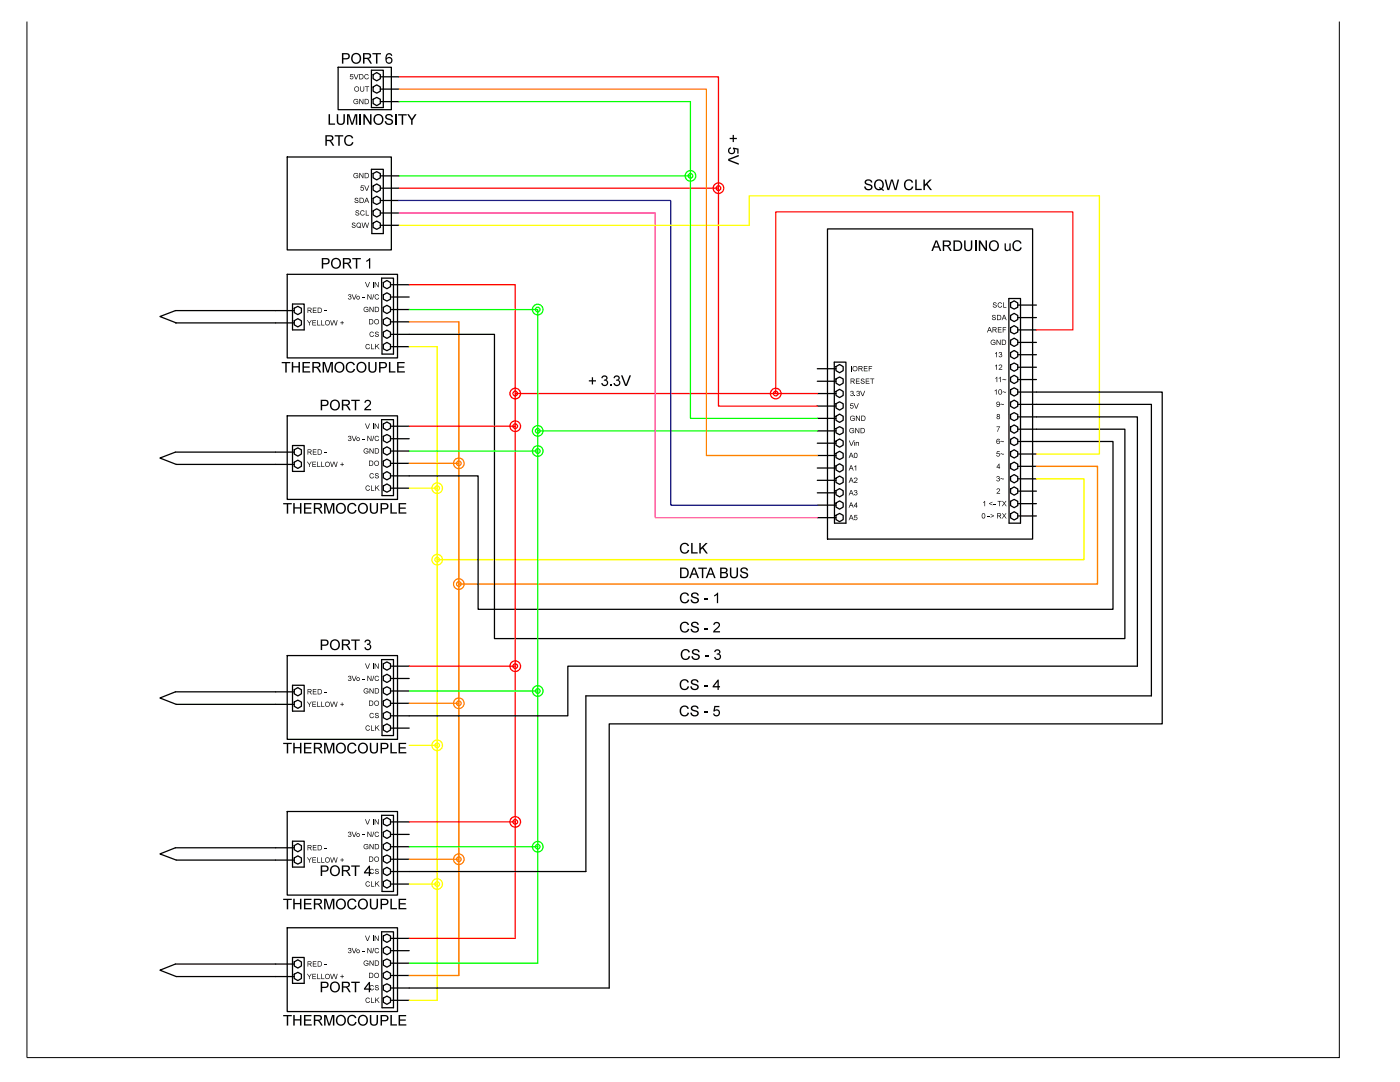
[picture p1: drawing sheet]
<svg xmlns="http://www.w3.org/2000/svg" width="279mm" height="216mm" viewBox="0 0 279 216" stroke-linecap="round" stroke-linejoin="round" font-family="sans-serif">
<g fill="#000">
<path d="M69.9 14.8h.6v.1h-.5v.3a.36 .36 0 0 1 .5 .1 .36 .36 0 0 1-.2 .5 .36 .36 0 0 1-.5-.3h.1a.25 .25 0 0 0 .4 .2 .25 .25 0 0 0 .1-.4 .25 .25 0 0 0-.4 0h-.2zM70.6 14.8h.1l.4 .9 .3-.9h.2l-.4 1h-.2zM71.9 17.2h.1v.6a.28 .28 0 0 0 .3 .4 .28 .28 0 0 0 .3-.4v-.6h.1v.6a.41 .41 0 0 1-.4 .5 .41 .41 0 0 1-.4-.5zM72.9 17.2h.8v.2h-.4v.9h-.1v-.9h-.3zM72.8 14.9l.5-.1 .3 .3h-.2a.33 .33 0 0 0-.5 0 .33 .33 0 0 0 .1 .5 .33 .33 0 0 0 .5-.1h.1a.5 .5 0 0 1-.8 .2 .5 .5 0 0 1 0-.8zM74.3 10.6h1.7v.2h-.7v1.9h-.3v-1.9h-.7zM65.6 22.8h.3v1.8h1v.3h-1.3zM66.8 27h1.7v.2h-.7v1.9h-.3v-1.9h-.7zM67.2 22.8h.3v1.2a.54 .54 0 0 0 .5 .7 .54 .54 0 0 0 .5-.7v-1.2h.3v1.2a.82 .82 0 0 1-.8 .9 .82 .82 0 0 1-.8-.9zM69.3 22.8h.4l.6 1.8 .5-1.8h.5v2.1h-.3v-1.9l-.6 1.9h-.3l-.6-1.9v1.9h-.2zM69 27.2a.91 .91 0 0 1 1.5 .4h-.3a.71 .71 0 0 0-1-.3 .71 .71 0 0 0-.2 1 .63 .63 0 0 0 .6 .6 .63 .63 0 0 0 .7-.6l.2 .1a1 1 0 0 1-1.3 .6 1 1 0 0 1-.5-1.4zM70.7 34.6a.49 .49 0 0 1 .8 .2h-.1a.42 .42 0 0 0-.7 0 .42 .42 0 0 0 .1 .6 .42 .42 0 0 0 .6-.1v-.2h-.4v-.1h.5v.4a.56 .56 0 0 1-.8 0 .56 .56 0 0 1 0-.8z"/>
<path d="M70.7 19.9a.49 .49 0 0 1 .8 .1l-.1 .1a.42 .42 0 0 0-.7-.1 .42 .42 0 0 0 .1 .6 .42 .42 0 0 0 .6 0v-.2h-.4v-.2h.5v.4a.56 .56 0 0 1-.8 .1 .56 .56 0 0 1 0-.8zM71.7 34.5h.2l.5 .9v-.9h.1v1.1h-.1l-.6-.9v.9h-.1zM71.7 19.7h.2l.5 .9v-.9h.1v1.1h-.1l-.6-.9v.9h-.1zM72.1 37h.5v.1h-.4l-.1 .3a.36 .36 0 0 1 .5 .2 .36 .36 0 0 1-.2 .5 .36 .36 0 0 1-.5-.3h.2a.25 .25 0 0 0 .3 .1 .25 .25 0 0 0 .1-.4 .25 .25 0 0 0-.4 0l-.2 .1zM72.5 22.8h.3l1.1 1.6v-1.6h.2v2.1h-.3l-1-1.6v1.6h-.3zM72.7 37h.1l.4 1 .4-1h.1l-.4 1.1h-.2zM77.1 22.9a.85 .85 0 0 1 1.3 .5h-.3a.45 .45 0 0 0-.5-.5 .45 .45 0 0 0-.4 .6l.2 .1a.94 .94 0 0 1 1 .9 .88 .88 0 0 1-.9 .4 .88 .88 0 0 1-.7-.7h.3a.52 .52 0 0 0 .5 .5 .52 .52 0 0 0 .5-.6l-.2-.1a.91 .91 0 0 1-1-.8zM79.5 22.8h1.7v.2h-.7v1.9h-.3v-1.9h-.7zM81.3 22.8h.3l.6 .9 .6-.9h.3l-.8 1.2v.9h-.2v-.9zM145.3 31.7l2.1-.8v.3l-1.8 .7 1.8 .7v.3l-2.1-.8zM145.6 27.5h.6v-.6h.3v.6h.6v.3h-.6v.5h-.3v-.5h-.6zM145.5 29.6l.4-.2v.2a.45 .45 0 0 0-.3 .7 .45 .45 0 0 0 .7 .1 .45 .45 0 0 0 0-.7v-.3l1.1 .2v1.1h-.3v-.8l-.5-.1a.7 .7 0 0 1-.7 1 .7 .7 0 0 1-.4-1.2z"/>
<path d="M172.8 35.9a.84 .84 0 0 1 1.3 .5h-.3a.45 .45 0 0 0-.5-.4 .45 .45 0 0 0-.4 .5l.2 .1a.94 .94 0 0 1 1 .9 .88 .88 0 0 1-.9 .5 .88 .88 0 0 1-.7-.8h.3a.52 .52 0 0 0 .5 .6 .52 .52 0 0 0 .5-.6l-.2-.1a.91 .91 0 0 1-1-.9zM176.6 35.8h.3l.4 1.8 .5-1.8h.4l.5 1.8 .4-1.8h.3l-.5 2.1h-.4l-.5-1.8-.5 1.8h-.4zM180.7 36a.92 .92 0 0 1 1.5 .4l-.3 .1a.71 .71 0 0 0-.9-.3 .71 .71 0 0 0-.3 1 .64 .64 0 0 0 .7 .5 .64 .64 0 0 0 .6-.5l.3 .1a1 1 0 0 1-1.4 .6 1 1 0 0 1-.4-1.4zM182.7 35.8h.2v1.9h1.1v.2h-1.3zM184.3 35.8h.3v1l1-1h.4l-.9 .9 .9 1.2h-.4l-.7-1-.3 .3v.7h-.3zM69.5 58.8a.29 .29 0 0 1 .5-.1 .29 .29 0 0 1 0 .5 .34 .34 0 0 1-.1 .6 .34 .34 0 0 1-.5-.3h.2a.22 .22 0 0 0 .2 .2 .22 .22 0 0 0 .2-.2 .22 .22 0 0 0-.3-.2v-.2h.2a.19 .19 0 0 0-.1-.3 .19 .19 0 0 0-.2 .2h-.2zM70.3 44.5l.1-.1a.36 .36 0 0 1 .5 .3h-.1a.21 .21 0 0 0-.2-.2 .21 .21 0 0 0-.2 .3h.1a.38 .38 0 0 1 .4 .3 .38 .38 0 0 1-.3 .4 .38 .38 0 0 1-.4-.3l.1-.1a.24 .24 0 0 0 .3 .3 .24 .24 0 0 0 .1-.4h-.1a.29 .29 0 0 1-.3-.2 .29 .29 0 0 1 0-.3zM70.2 58.7h.1l.4 1 .3-1h.2l-.4 1.1h-.2zM70.9 39.5a.37 .37 0 0 1 .6 .3h-.1a.22 .22 0 0 0-.3-.2 .22 .22 0 0 0-.2 .2l.1 .1a.39 .39 0 0 1 .5 .2 .39 .39 0 0 1-.3 .5 .39 .39 0 0 1-.4-.4l.1-.1a.25 .25 0 0 0 .2 .4 .25 .25 0 0 0 .2-.4h-.1a.32 .32 0 0 1-.3-.2 .32 .32 0 0 1 0-.4zM71 42h.1a.37 .37 0 0 1 .6 .3h-.2a.22 .22 0 0 0-.2-.2 .22 .22 0 0 0-.2 .2l.1 .1a.38 .38 0 0 1 .5 .2 .38 .38 0 0 1-.2 .5 .38 .38 0 0 1-.5-.3l-.1-.2h.1a.25 .25 0 0 0 .3 .4 .25 .25 0 0 0 .2-.4h-.1a.32 .32 0 0 1-.4-.2 .32 .32 0 0 1 0-.4zM70.3 51.5h1.7v.2h-.7v1.9h-.3v-1.9h-.7zM72.3 59.3h.4v.1h-.4z"/>
<path d="M72.2 44.4h.1l.2 .9 .3-.9h.2l.3 .9 .2-.9h.1l-.2 1.1h-.2l-.3-1-.3 1h-.2zM72 42.1l.5-.1 .2 .3h-.1a.33 .33 0 0 0-.5 0 .33 .33 0 0 0 .1 .5 .33 .33 0 0 0 .5-.2l.1 .1a.5 .5 0 0 1-.8 .2 .5 .5 0 0 1 0-.8zM73 42h.1v.9h.5v.1h-.6zM72.8 56.3h.2l.3 .9 .4-.9h.1l-.4 1h-.1zM73.3 58.7h.2l.5 .9v-.9h.1v1.1h-.1l-.5-.9v.9h-.2zM73.1 52l.8-.5v2.1h-.3v-1.6l-.5 .3zM74.6 58.7h.1l-.3 1.1h-.1zM74.4 56.3h.1v1h-.1zM74.8 56.3h.1l.5 .8v-.8h.2v1h-.2l-.5-.8v.8h-.1zM74.9 58.9l.5-.2 .2 .3-.1 .1a.33 .33 0 0 0-.5-.1 .33 .33 0 0 0 0 .5 .33 .33 0 0 0 .5-.1h.2a.5 .5 0 0 1-.8 .3 .5 .5 0 0 1 0-.8zM192.4 48h.3v1.2a.54 .54 0 0 0 .5 .7 .54 .54 0 0 0 .6-.7v-1.2h.2v1.2a.82 .82 0 0 1-.8 .9 .82 .82 0 0 1-.8-.9zM195.3 48h.4l1 1.6v-1.6h.3v2.1h-.3l-1.1-1.6v1.6h-.3z"/>
<path d="M200.5 48.6h.2v.8a.38 .38 0 0 0 .4 .5 .38 .38 0 0 0 .4-.5v-.8h.2v1.5h-.2v-.3a.51 .51 0 0 1-.7 .3 .51 .51 0 0 1-.3-.6zM202.4 48.2a.92 .92 0 0 1 1.5 .4h-.3a.71 .71 0 0 0-1-.3 .71 .71 0 0 0-.2 1 .64 .64 0 0 0 .6 .6 .64 .64 0 0 0 .6-.6l.3 .1a1 1 0 0 1-1.3 .6 1 1 0 0 1-.5-1.4zM56.2 72.2h1.7v.3h-.7v1.8h-.3v-1.8h-.7zM58.2 72.2h.3v.9h1.1v-.9h.3v2.1h-.3v-1h-1.1v1h-.3zM60.4 72.2h1.5v.3h-1.2v.6h1.1v.3h-1.1v.7h1.2v.2h-1.5zM61.3 63.9h.1l.3 .5 .4-.5h.1l-.4 .6v.4h-.1v-.4zM62.3 63.9h.8v.1h-.6v.3h.5v.2h-.5v.3h.6v.1h-.8zM62.4 61.4h.7v.1h-.5v.4h.5v.1h-.5v.3h.6v.1h-.8zM63.3 63.9h.1v.9h.5v.1h-.6zM64.1 63.9h.1v.9h.5v.1h-.6zM64.4 72.2h.5l.5 1.8 .6-1.8h.4v2.1h-.3v-1.8l-.5 1.8h-.3l-.6-1.8v1.8h-.3zM64.8 62h.4v.1h-.4z"/>
<path d="M65.9 63.9h.1l.3 .9 .3-.9h.1l.3 .9 .2-.9h.2l-.3 1h-.2l-.3-.9-.3 .9h-.1zM68.2 64.1h.1v.2h.3v.2h-.3v.3h-.1v-.3h-.3v-.2h.3zM69.3 72.4a.92 .92 0 0 1 1.5 .4l-.3 .1a.71 .71 0 0 0-1-.3 .71 .71 0 0 0-.2 1 .64 .64 0 0 0 .6 .5 .64 .64 0 0 0 .7-.5l.3 .1a1 1 0 0 1-1.4 .6 1 1 0 0 1-.5-1.4zM72.7 61.4a.49 .49 0 0 1 .8 .1l-.1 .1a.42 .42 0 0 0-.6-.1 .42 .42 0 0 0 0 .6 .42 .42 0 0 0 .6-.1v-.1h-.3v-.2h.4v.4a.56 .56 0 0 1-.8 .1 .56 .56 0 0 1 0-.8zM73.1 68.8l.4-.2 .3 .3-.1 .1a.33 .33 0 0 0-.5-.1 .33 .33 0 0 0 0 .5 .33 .33 0 0 0 .5-.1h.1a.5 .5 0 0 1-.7 .3 .5 .5 0 0 1 0-.8zM73.7 61.2h.2l.5 .9v-.9h.2v1.1h-.2l-.5-.9v.9h-.2zM74.1 68.6h.1v1h.5v.1h-.6zM73.9 66.3l.4-.1 .3 .3h-.1a.33 .33 0 0 0-.5 0 .33 .33 0 0 0 0 .5 .33 .33 0 0 0 .5-.2l.1 .1a.5 .5 0 0 1-.7 .2 .5 .5 0 0 1 0-.8zM74.9 66.3l.1-.1a.37 .37 0 0 1 .6 .3h-.2a.22 .22 0 0 0-.2-.2 .22 .22 0 0 0-.2 .2l.1 .1a.39 .39 0 0 1 .5 .2 .39 .39 0 0 1-.3 .5 .39 .39 0 0 1-.5-.3l.1-.2a.25 .25 0 0 0 .3 .4 .25 .25 0 0 0 .2-.4h-.1a.32 .32 0 0 1-.4-.2 .32 .32 0 0 1 0-.3zM73.5 72.2h.3v1.2a.54 .54 0 0 0 .5 .7 .54 .54 0 0 0 .6-.7v-1.2h.2v1.3a.82 .82 0 0 1-.8 .9 .82 .82 0 0 1-.8-.9zM74.9 68.6h.1v.5l.7-.5-.4 .5 .5 .6h-.2l-.4-.6-.2 .2v.4h-.1zM77.6 72.2h.3v1.9h1v.2h-1.3z"/>
<path d="M79.3 72.2h1.5v.3h-1.3v.6h1.2v.3h-1.2v.7h1.3v.2h-1.5zM118.1 75.3h.3v.6h.5v.2h-.5v.6h-.3v-.6h-.6v-.2h.6zM120.2 75a.55 .55 0 0 1 .8 0 .55 .55 0 0 1 0 .8 .66 .66 0 0 1 0 1.2 .66 .66 0 0 1-1-.5l.2-.1a.44 .44 0 0 0 .6 .4 .44 .44 0 0 0 .3-.5 .44 .44 0 0 0-.6-.3v-.3a.34 .34 0 0 0 .5-.1 .34 .34 0 0 0-.2-.5 .34 .34 0 0 0-.4 .1l-.2 .3-.2-.1zM121.8 76.8h.2v.2h-.2zM122.6 75a.55 .55 0 0 1 .9 0 .55 .55 0 0 1-.1 .8 .66 .66 0 0 1 0 1.2 .66 .66 0 0 1-1-.5l.3-.1a.44 .44 0 0 0 .5 .4 .44 .44 0 0 0 .3-.5 .44 .44 0 0 0-.6-.3l.1-.3a.34 .34 0 0 0 .4-.1 .34 .34 0 0 0-.1-.5 .34 .34 0 0 0-.5 .1l-.1 .3-.3-.1zM123.9 74.9h.3l.7 1.9 .7-1.9h.3l-.8 2.1h-.3zM169.8 78.1a.29 .29 0 0 1 .4-.1 .29 .29 0 0 1 0 .5 .34 .34 0 0 1 0 .5 .34 .34 0 0 1-.5-.3h.1a.22 .22 0 0 0 .2 .3 .22 .22 0 0 0 .2-.3 .22 .22 0 0 0-.2-.2v-.1h.1a.19 .19 0 0 0-.1-.3 .19 .19 0 0 0-.2 .2h-.1zM169.8 73h.1v1.1h-.1zM170.6 78.9l.1 .1zM170.8 75.5h.7v.2h-.6v.3h.6v.1h-.6v.4h.7v.1h-.8zM171 78.1a.29 .29 0 0 1 .5-.1 .29 .29 0 0 1-.1 .5 .34 .34 0 0 1 0 .5 .34 .34 0 0 1-.5-.3h.1a.22 .22 0 0 0 .3 .3 .22 .22 0 0 0 .2-.3 .22 .22 0 0 0-.3-.2v-.1h.2a.19 .19 0 0 0-.1-.3 .19 .19 0 0 0-.3 .2h-.1zM171.9 75.6h.1a.37 .37 0 0 1 .5 .2h-.1a.22 .22 0 0 0-.3-.2 .22 .22 0 0 0-.1 .3 .39 .39 0 0 1 .5 .3 .39 .39 0 0 1-.3 .5 .39 .39 0 0 1-.4-.4l.1-.1a.25 .25 0 0 0 .2 .3 .25 .25 0 0 0 .2-.4h-.1a.32 .32 0 0 1-.3-.1 .32 .32 0 0 1 0-.4z"/>
<path d="M171.7 78h.1l.4 .9 .3-.9h.2l-.4 1h-.2zM172.4 73h.7v.2h-.6v.3h.6v.1h-.6v.4h.7v.1h-.8zM172.8 75.5h.7v.2h-.6v.3h.6v.1h-.6v.4h.6v.1h-.7zM173.4 73h.7v.2h-.6v.3h.5v.1h-.5v.5h-.1zM173.7 75.5h.8v.2h-.4v.9h-.1v-.9h-.3zM198.1 62.9h.1a.37 .37 0 0 1 .5 .2h-.1a.22 .22 0 0 0-.3-.2 .22 .22 0 0 0-.1 .3 .39 .39 0 0 1 .5 .3 .39 .39 0 0 1-.3 .5 .39 .39 0 0 1-.4-.4l.1-.1a.25 .25 0 0 0 .2 .3 .25 .25 0 0 0 .2-.4h-.1a.32 .32 0 0 1-.3-.1 .32 .32 0 0 1 0-.4zM198.3 60.4a.37 .37 0 0 1 .6 .2h-.1a.22 .22 0 0 0-.3-.2 .22 .22 0 0 0-.2 .3h.1a.38 .38 0 0 1 .5 .3 .38 .38 0 0 1-.2 .5 .38 .38 0 0 1-.5-.3l-.1-.2h.1a.25 .25 0 0 0 .3 .3 .25 .25 0 0 0 .2-.4h-.1a.32 .32 0 0 1-.4-.1 .32 .32 0 0 1 .1-.4zM197.8 67.9a.49 .49 0 0 1 .9 .2h-.2a.42 .42 0 0 0-.6 0 .42 .42 0 0 0 0 .6 .42 .42 0 0 0 .6-.1v-.2h-.3v-.1h.5v.4a.56 .56 0 0 1-.8 0 .56 .56 0 0 1-.1-.8zM198.9 67.8h.1l.6 .8v-.8h.1v1h-.1l-.6-.8v.8h-.1zM198.5 78l.4-.3v1h-.1v-.8l-.3 .2zM198.6 73l.4-.3v1.1h-.2v-.8l-.2 .1zM198.6 70.5l.4-.3v1.1h-.2v-.8l-.2 .1z"/>
<path d="M198.6 75.5l.4-.3v1h-.1v-.8l-.3 .2zM199.1 65.3h.8v.1h-.6v.3h.5v.2h-.5v.3h.6v.1h-.8zM199.4 70.3a.29 .29 0 0 1 .5 0 .29 .29 0 0 1-.1 .4 .34 .34 0 0 1 0 .6 .34 .34 0 0 1-.5-.3h.1a.23 .23 0 0 0 .3 .2 .23 .23 0 0 0 .2-.3 .23 .23 0 0 0-.3-.1l.2-.2a.19 .19 0 0 0-.1-.3 .19 .19 0 0 0-.3 .2h-.1zM199.3 75.5l.4-.3v1h-.1v-.8l-.3 .2zM199.2 60.5l.5-.1 .3 .2-.2 .1a.33 .33 0 0 0-.5-.1 .33 .33 0 0 0 .1 .5 .33 .33 0 0 0 .5-.1h.1a.5 .5 0 0 1-.8 .3 .5 .5 0 0 1 0-.8zM199.4 72.8a.37 .37 0 0 1 .6 .1 .37 .37 0 0 1-.3 .6l-.2 .2h.5v.1h-.7l.1-.2a.45 .45 0 0 0 .4-.7l-.5 .1zM200.1 78.1l.5 .1 .2-.1v.1l-.7 .2zM200.2 75.6l.4 .1 .2-.1v.1l-.7 .2zM200.1 65.3h.7v.1h-.5v.3h.4v.2h-.4v.4h-.2zM200.2 60.3h.1v1h.6v.1h-.7zM61.3 92.1h.1l.3 .5 .4-.5h.1l-.4 .6v.5h-.1v-.5zM62.3 92.1h.8v.1h-.6v.4h.5v.1h-.5v.3h.6v.2h-.8z"/>
<path d="M62.4 89.7h.7v.1h-.5v.3h.5v.2h-.5v.3h.6v.1h-.8zM63.3 92.1h.1v.9h.5v.2h-.6zM64.1 92.1h.1v.9h.5v.2h-.6zM64.8 90.3h.4v.1h-.4zM65.9 92.1h.1l.3 .9 .3-.9h.1l.3 .9 .2-.9h.2l-.3 1.1h-.2l-.3-1-.3 1h-.1zM68.2 92.3h.1v.3h.3v.1h-.3v.3h-.1v-.3h-.3v-.1h.3zM69.5 87a.29 .29 0 0 1 .5 0 .29 .29 0 0 1 0 .4 .34 .34 0 0 1-.1 .6 .34 .34 0 0 1-.5-.3h.2a.22 .22 0 0 0 .2 .2 .22 .22 0 0 0 .2-.2 .22 .22 0 0 0-.3-.2v-.1l.2-.1a.19 .19 0 0 0-.1-.2 .19 .19 0 0 0-.2 .2h-.2zM70.2 87h.1l.4 .9 .3-.9h.2l-.4 1h-.2zM70.1 79.8h1.7v.2h-.7v1.9h-.3v-1.9h-.7zM72.3 87.5h.4v.2h-.4zM72.7 89.6a.49 .49 0 0 1 .8 .2h-.1a.42 .42 0 0 0-.6-.1 .42 .42 0 0 0 0 .7 .42 .42 0 0 0 .6-.1v-.2h-.3v-.1h.4v.3a.56 .56 0 0 1-.8 .1 .56 .56 0 0 1 0-.8zM72.8 84.5h.2l.3 1 .4-1h.1l-.4 1.1h-.1z"/>
<path d="M73.3 87h.2l.5 .8v-.8h.1v1h-.1l-.5-.8v.8h-.2zM73.1 97l.4-.1 .3 .3h-.1a.33 .33 0 0 0-.5 0 .33 .33 0 0 0 0 .5 .33 .33 0 0 0 .5-.2l.1 .1a.5 .5 0 0 1-.7 .2 .5 .5 0 0 1 0-.8zM73.7 89.5h.2l.5 .8v-.8h.2v1h-.2l-.5-.8v.8h-.2zM74.1 96.9h.1v.9h.5v.1h-.6zM72.9 79.9a.69 .69 0 0 1 1.1 .2 .69 .69 0 0 1-.4 1l-.6 .5h1.1v.3h-1.4l.3-.6a1.46 1.46 0 0 0 .8-1.1l-.4-.2-.3 .1-.1 .3h-.3zM74.6 87h.1l-.3 1h-.1zM74.4 84.5h.1v1.1h-.1zM73.9 94.5l.4-.1 .3 .3h-.1a.33 .33 0 0 0-.5 0 .33 .33 0 0 0 0 .5 .33 .33 0 0 0 .5-.1h.1a.5 .5 0 0 1-.7 .2 .5 .5 0 0 1 0-.8zM74.8 84.5h.1l.5 .8v-.8h.2v1.1h-.2l-.5-.9v.9h-.1zM74.9 94.5l.1-.1a.37 .37 0 0 1 .6 .3h-.2a.22 .22 0 0 0-.2-.2 .22 .22 0 0 0-.2 .3h.1a.39 .39 0 0 1 .5 .3 .39 .39 0 0 1-.3 .5 .39 .39 0 0 1-.5-.4l.1-.1a.25 .25 0 0 0 .3 .3 .25 .25 0 0 0 .2-.4h-.1a.32 .32 0 0 1-.4-.1 .32 .32 0 0 1 0-.4zM74.9 96.9h.1v.5l.7-.5-.4 .4 .5 .6h-.2l-.4-.5-.2 .1v.4h-.1zM74.9 87.1l.5-.1 .2 .3h-.1a.33 .33 0 0 0-.5 0 .33 .33 0 0 0 0 .5 .33 .33 0 0 0 .5-.2l.2 .1a.5 .5 0 0 1-.8 .2 .5 .5 0 0 1 0-.8z"/>
<path d="M169.8 80.5h.5v.1h-.4l-.1 .3a.36 .36 0 0 1 .5 .1 .36 .36 0 0 1-.2 .5 .36 .36 0 0 1-.5-.3h.2a.25 .25 0 0 0 .3 .2 .25 .25 0 0 0 .1-.4 .25 .25 0 0 0-.4 0h-.2zM169.4 87.9h.1l.4 .9 .4-.9h.1l-.4 1h-.2zM169.6 85.5a.49 .49 0 0 1 .9 .2h-.2a.42 .42 0 0 0-.6 0 .42 .42 0 0 0 0 .6 .42 .42 0 0 0 .7-.1v-.2h-.4v-.1h.5v.4a.56 .56 0 0 1-.8 0 .56 .56 0 0 1-.1-.8zM169.8 83.1a.49 .49 0 0 1 .8 .1l-.1 .1a.42 .42 0 0 0-.7-.1 .42 .42 0 0 0 .1 .6 .42 .42 0 0 0 .6 0v-.2h-.4v-.2h.5v.4a.56 .56 0 0 1-.8 .1 .56 .56 0 0 1 0-.8zM170.5 97.9a.29 .29 0 0 1 .5-.1 .29 .29 0 0 1-.1 .5 .34 .34 0 0 1 0 .6 .34 .34 0 0 1-.5-.3h.1a.22 .22 0 0 0 .3 .2 .22 .22 0 0 0 .2-.3 .22 .22 0 0 0-.3-.2v-.1h.2a.19 .19 0 0 0-.1-.3 .19 .19 0 0 0-.3 .2h-.1zM170.7 85.4h.1l.6 .8v-.8h.1v1h-.1l-.6-.8v.8h-.1zM170.8 88.2l.1 .1a.29 .29 0 0 1 .3-.1 .29 .29 0 0 1 .2 .3v.4h-.1v-.5a.21 .21 0 0 0-.3-.1 .21 .21 0 0 0-.1 .2v.4h-.1zM170.4 80.5h.1l.4 .9 .4-.9h.1l-.4 1h-.2zM170.8 82.9h.2l.5 .9v-.9h.1v1.1h-.1l-.6-.9v.9h-.1zM170.5 93.1l.4-.3v1.1h-.2v-.8l-.2 .1zM170.5 95.4a.38 .38 0 0 1 .6 .1 .38 .38 0 0 1-.3 .5l-.2 .2h.5v.2h-.7l.1-.3a.45 .45 0 0 0 .4-.7l-.5 .2zM199 95.1a.29 .29 0 0 1 .4-.1 .29 .29 0 0 1 0 .5 .34 .34 0 0 1-.1 .6 .34 .34 0 0 1-.5-.3h.2a.22 .22 0 0 0 .2 .2 .22 .22 0 0 0 .2-.3 .22 .22 0 0 0-.2-.2l-.1-.1h.2a.19 .19 0 0 0-.1-.3 .19 .19 0 0 0-.2 .2h-.2z"/>
<path d="M199 90h.5v.2h-.4l-.1 .3a.36 .36 0 0 1 .5 .1 .36 .36 0 0 1-.2 .5 .36 .36 0 0 1-.5-.3h.2a.25 .25 0 0 0 .3 .1 .25 .25 0 0 0 .1-.4 .25 .25 0 0 0-.4 .1h-.2zM198.9 85.1h.7l-.4 1h-.2l.1-.3 .4-.6h-.6zM199 97.5a.37 .37 0 0 1 .6 .2 .37 .37 0 0 1-.3 .5l-.3 .2h.6v.1h-.7l.1-.2a.45 .45 0 0 0 .3-.7l-.4 .2zM199.7 95.5h.5l.2-.1v.1l-.8 .2zM199.7 90.5l.5 .1 .2-.1v.1l-.8 .1zM199.7 88l.5 .1 .2-.1v.1l-.8 .1zM199.7 80.6l.5 .1 .2-.1v.1l-.8 .1zM56.5 100.4h1.7v.2h-.7v1.9h-.3v-1.9h-.7zM58.5 100.4h.3v.8h1.1v-.8h.3v2.1h-.3v-1h-1.1v1h-.3zM60.7 100.4h1.5v.2h-1.2v.7h1.1v.2h-1.1v.7h1.2v.3h-1.5zM64.7 100.4h.4l.6 1.8 .6-1.8h.4v2.1h-.3v-1.9l-.5 1.9h-.4l-.5-1.9v1.9h-.3zM69.6 100.6a.92 .92 0 0 1 1.5 .4h-.3a.71 .71 0 0 0-1-.3 .71 .71 0 0 0-.2 1 .64 .64 0 0 0 .6 .6 .64 .64 0 0 0 .7-.6l.3 .1a1 1 0 0 1-1.4 .6 1 1 0 0 1-.5-1.4z"/>
<path d="M73.8 100.4h.3v1.2a.54 .54 0 0 0 .5 .7 .54 .54 0 0 0 .6-.7v-1.2h.2v1.2a.82 .82 0 0 1-.8 .9 .82 .82 0 0 1-.8-.9zM77.9 100.4h.3v1.8h1v.3h-1.3zM79.5 100.4h1.6v.2h-1.3v.7h1.2v.2h-1.2v.7h1.3v.3h-1.6zM136 108.5a.92 .92 0 0 1 1.5 .4l-.3 .1a.71 .71 0 0 0-1-.3 .71 .71 0 0 0-.2 1 .64 .64 0 0 0 .6 .5 .64 .64 0 0 0 .7-.5l.3 .1a1 1 0 0 1-1.4 .6 1 1 0 0 1-.5-1.4zM136 118.4a.93 .93 0 0 1 1.5 .4l-.3 .1a.71 .71 0 0 0-1-.3 .71 .71 0 0 0-.2 1 .64 .64 0 0 0 .6 .5 .64 .64 0 0 0 .7-.5l.3 .1a1.01 1.01 0 0 1-1.4 .6 1.01 1.01 0 0 1-.5-1.4zM138.1 118.4a.85 .85 0 0 1 1.4 .4h-.3a.45 .45 0 0 0-.6-.4 .45 .45 0 0 0-.3 .6h.1a.94 .94 0 0 1 1.1 .9 .88 .88 0 0 1-1 .5 .88 .88 0 0 1-.7-.8h.3a.52 .52 0 0 0 .6 .6 .52 .52 0 0 0 .5-.6l-.2-.1a.92 .92 0 0 1-1.1-.9zM137.9 108.3h.3v1.9h1v.2h-1.3zM139.6 108.3h.3v1l.9-1h.4l-.8 .9 .9 1.2h-.4l-.7-1-.3 .3v.7h-.3zM139.4 113.3h1.7v.2h-.7v1.9h-.3v-1.9h-.7zM140.5 119.5h.8v.2h-.8zM145.7 113.3h.3v1.2a.54 .54 0 0 0 .5 .6 .54 .54 0 0 0 .5-.6v-1.2h.3v1.2a.82 .82 0 0 1-.8 .9 .82 .82 0 0 1-.8-.9zM147.9 113.4a.84 .84 0 0 1 1.4 .4h-.3a.45 .45 0 0 0-.5-.4 .45 .45 0 0 0-.4 .6h.2a.93 .93 0 0 1 1 .9 .87 .87 0 0 1-.9 .5 .87 .87 0 0 1-.7-.8h.3a.52 .52 0 0 0 .5 .6 .52 .52 0 0 0 .5-.6l-.2-.1a.91 .91 0 0 1-1-.9z"/>
<path d="M170.5 102.7h.6v.2h-.5v.3a.36 .36 0 0 1 .5 .1 .36 .36 0 0 1-.2 .5 .36 .36 0 0 1-.5-.3h.1a.25 .25 0 0 0 .4 .1 .25 .25 0 0 0 .1-.4 .25 .25 0 0 0-.4 .1h-.2zM196.2 100.2l.4-.2v1h-.1v-.8l-.3 .1zM197.1 103h.5v.1h-.5zM197.4 100.4l.7-.3v.1l-.6 .3 .6 .2v.1l-.7-.3zM198.2 100.5h.4v.2h-.4zM197.7 102.6l.7 .3v.1l-.7 .3v-.1l.5-.3-.5-.2zM199.1 100h.8v.1h-.3v.9h-.2v-.9h-.3zM200 102.4l.4 .4 .5-.4-.4 .5 .4 .6h-.2l-.3-.5-.3 .5h-.2l.4-.6zM200 100l.4 .4 .5-.4-.4 .5 .4 .5h-.1l-.4-.4-.3 .4h-.2l.4-.5zM62.4 137.5h.7v.1h-.5v.4h.5v.1h-.5v.3h.6v.2h-.8zM64.8 138.1h.4v.1h-.4zM69.5 134.9a.29 .29 0 0 1 .5 0 .29 .29 0 0 1 0 .4 .34 .34 0 0 1-.1 .6 .34 .34 0 0 1-.5-.3h.2a.22 .22 0 0 0 .2 .2 .22 .22 0 0 0 .2-.2 .22 .22 0 0 0-.3-.2v-.1l.2-.1a.19 .19 0 0 0-.1-.3 .19 .19 0 0 0-.2 .2h-.2z"/>
<path d="M70.2 134.8h.1l.4 1 .3-1h.2l-.4 1.1h-.2zM70.1 127.6h1.7v.3h-.7v1.8h-.3v-1.8h-.7zM72.3 135.4h.4v.2h-.4zM72.9 127.7a.55 .55 0 0 1 .9 0 .55 .55 0 0 1-.1 .8 .66 .66 0 0 1 0 1.2 .66 .66 0 0 1-1-.5l.3-.1a.44 .44 0 0 0 .5 .4 .44 .44 0 0 0 .3-.5 .44 .44 0 0 0-.6-.3l.1-.3a.34 .34 0 0 0 .4-.1 .34 .34 0 0 0-.1-.5 .34 .34 0 0 0-.5 .1l-.1 .3h-.3zM72.7 137.5a.49 .49 0 0 1 .8 .1l-.1 .1a.42 .42 0 0 0-.6-.1 .42 .42 0 0 0 0 .6 .42 .42 0 0 0 .6 0v-.2h-.3v-.2h.4v.4a.56 .56 0 0 1-.8 .1 .56 .56 0 0 1 0-.8zM72.8 132.4h.2l.3 .9 .4-.9h.1l-.4 1h-.1zM73.3 134.8h.2l.5 .9v-.9h.1v1.1h-.1l-.5-.9v.9h-.2zM73.7 137.3h.2l.5 .9v-.9h.2v1.1h-.2l-.5-.9v.9h-.2zM74.6 134.8h.1l-.3 1.1h-.1zM74.4 132.4h.1v1h-.1zM74.8 132.4h.1l.5 .8v-.8h.2v1h-.2l-.5-.8v.8h-.1zM74.9 135l.5-.1 .2 .2-.1 .1a.33 .33 0 0 0-.5 0 .33 .33 0 0 0 0 .5 .33 .33 0 0 0 .5-.2h.2a.5 .5 0 0 1-.8 .3 .5 .5 0 0 1 0-.8z"/>
<path d="M136 135.7a.93 .93 0 0 1 1.5 .4l-.3 .1a.71 .71 0 0 0-1-.3 .71 .71 0 0 0-.2 1 .64 .64 0 0 0 .6 .6 .64 .64 0 0 0 .6-.6l.3 .1a1.01 1.01 0 0 1-1.3 .6 1.01 1.01 0 0 1-.5-1.4zM136 124.3a.93 .93 0 0 1 1.5 .4h-.3a.71 .71 0 0 0-1-.3 .71 .71 0 0 0-.2 1.1 .64 .64 0 0 0 .6 .5 .64 .64 0 0 0 .7-.5h.3a1.01 1.01 0 0 1-1.4 .6 1.01 1.01 0 0 1-.5-1.4zM136.2 129.7a.93 .93 0 0 1 1.5 .4l-.3 .1a.71 .71 0 0 0-1-.3 .71 .71 0 0 0-.2 1 .64 .64 0 0 0 .6 .5 .64 .64 0 0 0 .6-.5l.3 .1a1.01 1.01 0 0 1-1.3 .6 1.01 1.01 0 0 1-.5-1.4zM138.1 135.7a.85 .85 0 0 1 1.3 .5h-.3a.45 .45 0 0 0-.5-.5 .45 .45 0 0 0-.4 .6l.2 .1a.94 .94 0 0 1 1 .8 .88 .88 0 0 1-.9 .5 .88 .88 0 0 1-.7-.7h.3a.52 .52 0 0 0 .5 .5 .52 .52 0 0 0 .5-.6l-.2-.1a.92 .92 0 0 1-1-.8zM138.1 124.2a.85 .85 0 0 1 1.4 .5h-.3a.45 .45 0 0 0-.6-.5 .45 .45 0 0 0-.3 .6l.1 .1a.94 .94 0 0 1 1.1 .9 .88 .88 0 0 1-1 .4 .88 .88 0 0 1-.7-.7h.3a.52 .52 0 0 0 .6 .5 .52 .52 0 0 0 .5-.5l-.2-.2a.92 .92 0 0 1-1.1-.8zM138.3 129.7a.85 .85 0 0 1 1.3 .4h-.3a.45 .45 0 0 0-.5-.4 .45 .45 0 0 0-.4 .6h.2a.94 .94 0 0 1 1 .9 .88 .88 0 0 1-.9 .5 .88 .88 0 0 1-.7-.8h.3a.52 .52 0 0 0 .5 .6 .52 .52 0 0 0 .5-.6l-.1-.1a.92 .92 0 0 1-1.1-.9zM140.5 136.8h.8v.2h-.8zM140.5 125.3h.8v.3h-.8zM140.7 130.8h.8v.2h-.8zM142.7 129.7a.55 .55 0 0 1 .9 0 .55 .55 0 0 1-.1 .8 .66 .66 0 0 1 0 1.1 .66 .66 0 0 1-1-.5h.3a.44 .44 0 0 0 .5 .4 .44 .44 0 0 0 .3-.6 .44 .44 0 0 0-.6-.3l.1-.2a.34 .34 0 0 0 .4-.2 .34 .34 0 0 0-.1-.4 .34 .34 0 0 0-.5 .1l-.1 .2h-.3zM142.5 118.8l.8-.6v2.2h-.2v-1.7l-.6 .3zM142.6 124.2a.69 .69 0 0 1 1 .2 .69 .69 0 0 1-.4 1l-.5 .5h1v.3h-1.4l.3-.6a1.45 1.45 0 0 0 .8-1l-.4-.3-.3 .1-.1 .3h-.2z"/>
<path d="M56.5 148.2h1.7v.3h-.7v1.8h-.3v-1.8h-.7zM58.5 148.2h.3v.9h1.1v-.9h.3v2.1h-.3v-1h-1.1v1h-.3zM60.7 148.2h1.5v.3h-1.2v.6h1.1v.3h-1.1v.7h1.2v.2h-1.5zM61.3 140h.1l.3 .5 .4-.5h.1l-.4 .6v.5h-.1v-.5zM62.3 140h.8v.1h-.6v.4h.5v.1h-.5v.3h.6v.2h-.8zM63.3 140h.1v.9h.5v.2h-.6zM64.1 140h.1v.9h.5v.2h-.6zM64.7 148.2h.4l.6 1.8 .6-1.8h.4v2.1h-.3v-1.8l-.5 1.8h-.4l-.5-1.8v1.8h-.3zM65.9 140h.1l.3 .9 .3-.9h.1l.3 .9 .2-.9h.2l-.3 1.1h-.2l-.3-1-.3 1h-.1zM68.2 140.2h.1v.3h.3v.1h-.3v.3h-.1v-.3h-.3v-.1h.3zM69.6 148.4a.92 .92 0 0 1 1.5 .4l-.3 .1a.71 .71 0 0 0-1-.3 .71 .71 0 0 0-.2 1 .64 .64 0 0 0 .6 .5 .64 .64 0 0 0 .7-.5l.3 .1a1 1 0 0 1-1.4 .6 1 1 0 0 1-.5-1.4zM73.1 144.9l.4-.1 .3 .2-.1 .1a.33 .33 0 0 0-.5 0 .33 .33 0 0 0 0 .5 .33 .33 0 0 0 .5-.2l.1 .1a.5 .5 0 0 1-.7 .2 .5 .5 0 0 1 0-.8z"/>
<path d="M74.1 144.7h.1v1h.5v.1h-.6zM73.9 142.4l.4-.1 .3 .2-.1 .1a.33 .33 0 0 0-.5 0 .33 .33 0 0 0 0 .5 .33 .33 0 0 0 .5-.2l.1 .1a.5 .5 0 0 1-.7 .2 .5 .5 0 0 1 0-.8zM74.9 142.3h.1a.37 .37 0 0 1 .6 .2h-.2a.22 .22 0 0 0-.2-.2 .22 .22 0 0 0-.2 .3h.1a.39 .39 0 0 1 .5 .3 .39 .39 0 0 1-.3 .5 .39 .39 0 0 1-.5-.4l.1-.1a.25 .25 0 0 0 .3 .4 .25 .25 0 0 0 .2-.4l-.1-.1a.32 .32 0 0 1-.4-.1 .32 .32 0 0 1 0-.4zM74.9 144.7h.1v.6l.7-.6-.4 .5 .5 .6h-.2l-.4-.6-.2 .2v.4h-.1zM73.8 148.2h.3v1.2a.54 .54 0 0 0 .5 .7 .54 .54 0 0 0 .6-.7v-1.2h.2v1.2a.82 .82 0 0 1-.8 1 .82 .82 0 0 1-.8-1zM77.9 148.2h.3v1.9h1v.2h-1.3zM79.5 148.2h1.6v.3h-1.3v.6h1.2v.3h-1.2v.7h1.3v.2h-1.6zM136 141a.93 .93 0 0 1 1.5 .4l-.3 .1a.71 .71 0 0 0-1-.3 .71 .71 0 0 0-.2 1 .64 .64 0 0 0 .6 .5 .64 .64 0 0 0 .6-.5h.3a1.01 1.01 0 0 1-1.3 .7 1.01 1.01 0 0 1-.5-1.5zM138.1 140.9a.85 .85 0 0 1 1.3 .5h-.3a.45 .45 0 0 0-.5-.4 .45 .45 0 0 0-.4 .5l.2 .1a.94 .94 0 0 1 1 .9 .88 .88 0 0 1-.9 .5 .88 .88 0 0 1-.7-.8h.3a.52 .52 0 0 0 .5 .5 .52 .52 0 0 0 .5-.5l-.2-.1a.92 .92 0 0 1-1-.9zM140.5 142h.8v.3h-.8zM142.6 140.9h1v.2h-.8l-.1 .6a.69 .69 0 0 1 .9 .3 .69 .69 0 0 1-.4 .9 .69 .69 0 0 1-.9-.5h.3a.45 .45 0 0 0 .6 .2 .45 .45 0 0 0 .1-.7 .45 .45 0 0 0-.7 .1l-.2-.1zM61.3 171.1h.1l.3 .5 .4-.5h.1l-.4 .6v.4h-.1v-.4z"/>
<path d="M62.3 171.1h.8v.1h-.6v.3h.5v.2h-.5v.3h.6v.1h-.8zM62.4 168.6h.7v.1h-.5v.4h.5v.1h-.5v.3h.6v.2h-.8zM63.3 171.1h.1v.9h.5v.1h-.6zM64.1 171.1h.1v.9h.5v.1h-.6zM64.8 169.2h.4v.1h-.4zM65.9 171.1h.1l.3 .9 .3-.9h.1l.3 .9 .2-.9h.2l-.3 1h-.2l-.3-.9-.3 .9h-.1zM68.2 171.2h.1v.3h.3v.2h-.3v.3h-.1v-.3h-.3v-.2h.3zM69.5 166a.29 .29 0 0 1 .5 0 .29 .29 0 0 1 0 .4 .34 .34 0 0 1-.1 .6 .34 .34 0 0 1-.5-.3h.2a.22 .22 0 0 0 .2 .2 .22 .22 0 0 0 .2-.2 .22 .22 0 0 0-.3-.2v-.1l.2-.1a.19 .19 0 0 0-.1-.2 .19 .19 0 0 0-.2 .1h-.2zM70.2 166h.1l.4 .9 .3-.9h.2l-.4 1h-.2zM70.1 172.7h1.7v.2h-.7v1.9h-.3v-1.9h-.7zM72.3 166.5h.4v.2h-.4zM72.7 168.5a.49 .49 0 0 1 .8 .2h-.1a.42 .42 0 0 0-.6 0 .42 .42 0 0 0 0 .6 .42 .42 0 0 0 .6-.1v-.2h-.3v-.1h.4v.4a.56 .56 0 0 1-.8 0 .56 .56 0 0 1 0-.8z"/>
<path d="M72.8 163.5h.2l.3 .9 .4-.9h.1l-.4 1h-.1zM73.3 166h.2l.5 .8v-.8h.1v1h-.1l-.5-.8v.8h-.2zM73.1 176l.4-.1 .3 .3h-.1a.33 .33 0 0 0-.5 0 .33 .33 0 0 0 0 .5 .33 .33 0 0 0 .5-.2l.1 .1a.5 .5 0 0 1-.7 .2 .5 .5 0 0 1 0-.8zM73.7 168.4h.2l.5 .9v-.9h.2v1.1h-.2l-.5-.9v.9h-.2zM74.1 175.9h.1v.9h.5v.1h-.6zM74.6 166h.1l-.3 1h-.1zM74.4 163.5h.1v1h-.1zM73.9 173.5l.4-.1 .3 .3h-.1a.33 .33 0 0 0-.5 0 .33 .33 0 0 0 0 .5 .33 .33 0 0 0 .5-.2l.1 .1a.5 .5 0 0 1-.7 .2 .5 .5 0 0 1 0-.8zM74.8 163.5h.1l.5 .8v-.8h.2v1h-.2l-.5-.8v.8h-.1zM74.9 173.4h.1a.37 .37 0 0 1 .6 .3h-.2a.22 .22 0 0 0-.2-.2 .22 .22 0 0 0-.2 .2l.1 .1a.39 .39 0 0 1 .5 .2 .39 .39 0 0 1-.3 .5 .39 .39 0 0 1-.5-.4l.1-.1a.25 .25 0 0 0 .3 .4 .25 .25 0 0 0 .2-.4h-.1a.32 .32 0 0 1-.4-.2 .32 .32 0 0 1 0-.4zM74.9 175.9h.1v.5l.7-.5-.4 .4 .5 .6h-.2l-.4-.5-.2 .1v.4h-.1zM73.8 179.3h.3v1.3a.54 .54 0 0 0 .5 .6 .54 .54 0 0 0 .6-.6v-1.3h.2v1.3a.82 .82 0 0 1-.8 .9 .82 .82 0 0 1-.8-.9z"/>
<path d="M74.9 166.1l.5-.1 .2 .3h-.1a.33 .33 0 0 0-.5 0 .33 .33 0 0 0 0 .5 .33 .33 0 0 0 .5-.2l.2 .1a.5 .5 0 0 1-.8 .2 .5 .5 0 0 1 0-.8zM56.5 179.3h1.7v.3h-.7v1.8h-.3v-1.8h-.7zM58.5 179.3h.3v.9h1.1v-.9h.3v2.1h-.3v-1h-1.1v1h-.3zM60.7 179.3h1.5v.3h-1.2v.6h1.1v.3h-1.1v.7h1.2v.2h-1.5zM61.3 194.3h.1l.3 .5 .4-.5h.1l-.4 .6v.5h-.1v-.5zM62.3 194.3h.8v.1h-.6v.4h.5v.1h-.5v.3h.6v.2h-.8zM62.4 191.8h.7v.1h-.5v.4h.5v.1h-.5v.3h.6v.2h-.8zM63.3 194.3h.1v.9h.5v.2h-.6zM64.1 194.3h.1v.9h.5v.2h-.6zM64.7 179.3h.4l.6 1.8 .6-1.8h.4v2.1h-.3v-1.8l-.5 1.8h-.4l-.5-1.8v1.8h-.3zM64.8 192.4h.4v.1h-.4zM65.9 194.3h.1l.3 .9 .3-.9h.1l.3 .9 .2-.9h.2l-.3 1.1h-.2l-.3-1-.3 1h-.1z"/>
<path d="M68.2 194.5h.1v.3h.3v.1h-.3v.3h-.1v-.3h-.3v-.1h.3zM69.5 189.2a.29 .29 0 0 1 .5 0 .29 .29 0 0 1 0 .4 .34 .34 0 0 1-.1 .6 .34 .34 0 0 1-.5-.3h.2a.22 .22 0 0 0 .2 .2 .22 .22 0 0 0 .2-.2 .22 .22 0 0 0-.3-.2v-.1l.2-.1a.19 .19 0 0 0-.1-.2 .19 .19 0 0 0-.2 .1h-.2zM70.2 189.2h.1l.4 .9 .3-.9h.2l-.4 1h-.2zM70.1 195.9h1.7v.2h-.7v1.9h-.3v-1.9h-.7zM69.6 179.5a.92 .92 0 0 1 1.5 .4l-.3 .1a.71 .71 0 0 0-1-.3 .71 .71 0 0 0-.2 1 .64 .64 0 0 0 .6 .5 .64 .64 0 0 0 .7-.5l.3 .1a1 1 0 0 1-1.4 .6 1 1 0 0 1-.5-1.4zM72.3 189.7h.4v.2h-.4zM72.7 191.8a.49 .49 0 0 1 .8 .2h-.1a.42 .42 0 0 0-.6-.1 .42 .42 0 0 0 0 .6 .42 .42 0 0 0 .6 0v-.2h-.3v-.1h.4v.3a.56 .56 0 0 1-.8 .1 .56 .56 0 0 1 0-.8zM72.8 186.7h.2l.3 .9 .4-.9h.1l-.4 1h-.1zM73.3 189.2h.2l.5 .8v-.8h.1v1h-.1l-.5-.8v.8h-.2zM73.1 199.2l.4-.1 .3 .3h-.1a.33 .33 0 0 0-.5 0 .33 .33 0 0 0 0 .5 .33 .33 0 0 0 .5-.2l.1 .1a.5 .5 0 0 1-.7 .2 .5 .5 0 0 1 0-.8zM73.7 191.6h.2l.5 .9v-.9h.2v1.1h-.2l-.5-.8v.8h-.2zM74.6 189.2h.1l-.3 1h-.1z"/>
<path d="M74.4 186.7h.1v1h-.1zM73.9 196.7l.4-.1 .3 .3h-.1a.33 .33 0 0 0-.5 0 .33 .33 0 0 0 0 .5 .33 .33 0 0 0 .5-.2l.1 .1a.5 .5 0 0 1-.7 .2 .5 .5 0 0 1 0-.8zM74.8 186.7h.1l.5 .8v-.8h.2v1h-.2l-.5-.8v.8h-.1zM74.9 196.6h.1a.37 .37 0 0 1 .6 .3h-.2a.22 .22 0 0 0-.2-.2 .22 .22 0 0 0-.2 .2l.1 .1a.39 .39 0 0 1 .5 .2 .39 .39 0 0 1-.3 .5 .39 .39 0 0 1-.5-.4l.1-.1a.25 .25 0 0 0 .3 .4 .25 .25 0 0 0 .2-.4h-.1a.32 .32 0 0 1-.4-.2 .32 .32 0 0 1 0-.4zM74.9 189.3l.5-.1 .2 .3h-.1a.33 .33 0 0 0-.5 0 .33 .33 0 0 0 0 .5 .33 .33 0 0 0 .5-.2l.2 .1a.5 .5 0 0 1-.8 .2 .5 .5 0 0 1 0-.8zM77.9 179.3h.3v1.9h1v.2h-1.3zM79.5 179.3h1.6v.3h-1.3v.6h1.2v.3h-1.2v.7h1.3v.2h-1.6zM56.5 202.5h1.7v.3h-.7v1.8h-.3v-1.8h-.7zM58.5 202.5h.3v.9h1.1v-.9h.3v2.1h-.3v-1h-1.1v1h-.3zM60.7 202.5h1.5v.3h-1.2v.6h1.1v.3h-1.1v.7h1.2v.2h-1.5zM64.7 202.5h.4l.6 1.8 .6-1.8h.4v2.1h-.3v-1.8l-.5 1.8h-.4l-.5-1.8v1.8h-.3zM69.6 202.7a.92 .92 0 0 1 1.5 .4l-.3 .1a.71 .71 0 0 0-1-.3 .71 .71 0 0 0-.2 1 .64 .64 0 0 0 .6 .5 .64 .64 0 0 0 .7-.5l.3 .1a1 1 0 0 1-1.4 .6 1 1 0 0 1-.5-1.4z"/>
<path d="M74.1 199.1h.1v.9h.5v.1h-.6zM74.9 199.1h.1v.5l.7-.5-.4 .4 .5 .6h-.2l-.4-.5-.2 .1v.4h-.1zM73.8 202.5h.3v1.3a.54 .54 0 0 0 .5 .6 .54 .54 0 0 0 .6-.6v-1.3h.2v1.3a.82 .82 0 0 1-.8 .9 .82 .82 0 0 1-.8-.9zM77.9 202.5h.3v1.9h1v.2h-1.3zM79.5 202.5h1.6v.3h-1.3v.6h1.2v.3h-1.2v.7h1.3v.2h-1.6z"/>
<path d="M68.2 10.6h.8a.65 .65 0 0 1 .8 .6 .65 .65 0 0 1-.7 .7h-.6v.8h-.3zM68.5 10.8v.8h.6a.39 .39 0 0 0 .4-.4 .39 .39 0 0 0-.5-.4z"/>
<path d="M70.1 11.7a1.05 1.05 0 0 1 2.1 0 1.05 1.05 0 0 1-2.1 0zM70.6 11a.81 .81 0 0 0-.2 1.1 .81 .81 0 0 0 1.2 .2 .81 .81 0 0 0 .1-1.1 .81 .81 0 0 0-1.1-.2z"/>
<path d="M70.7 17.8a.51 .51 0 0 1 1 0 .51 .51 0 0 1-1 0zM70.8 17.8a.4 .4 0 0 0 .8 0 .4 .4 0 0 0-.8 0z"/>
<path d="M71.7 14.8h.3a.53 .53 0 0 1 .5 .5 .53 .53 0 0 1-.4 .5h-.4zM71.8 14.9v.8a.43 .43 0 0 0 .6-.4 .43 .43 0 0 0-.6-.4z"/>
<path d="M72.4 10.6h1a.58 .58 0 0 1 .7 .5 .58 .58 0 0 1-.6 .6l.7 1h-.3l-.5-.8-.4-.1h-.3v.9h-.3zM72.7 10.8v.7h.6a.35 .35 0 0 0 .5-.3 .35 .35 0 0 0-.4-.4z"/>
<path d="M77.1 10.8a.64 .64 0 0 1 .7-.2 .64 .64 0 0 1 .5 .5h-.3a.46 .46 0 0 0-.5-.2 .46 .46 0 0 0-.3 .5v.2a.68 .68 0 0 1 1 .1 .68 .68 0 0 1-.2 1 .68 .68 0 0 1-1-.4l-.1-.9zM77.2 12a.46 .46 0 0 0 .9 0 .46 .46 0 0 0-.9 0z"/>
<path d="M64.9 27h.9a.58 .58 0 0 1 .8 .5 .58 .58 0 0 1-.6 .6l.7 1h-.3l-.5-.8-.4-.1h-.3v.9h-.3zM65.2 27.2v.7h.6a.35 .35 0 0 0 .5-.3 .35 .35 0 0 0-.4-.4z"/>
<path d="M72.8 34.5h.3a.53 .53 0 0 1 .5 .5 .53 .53 0 0 1-.5 .6h-.3zM72.9 34.6v.8a.43 .43 0 0 0 .6-.4 .43 .43 0 0 0-.6-.4z"/>
<path d="M72.8 19.7h.3a.53 .53 0 0 1 .5 .6 .53 .53 0 0 1-.5 .5h-.3zM72.9 19.9v.8a.43 .43 0 0 0 .6-.4 .43 .43 0 0 0-.6-.4z"/>
<path d="M74.5 23.9a1.05 1.05 0 0 1 2.1 0 1.05 1.05 0 0 1-2.1 0zM75 23.2a.81 .81 0 0 0-.1 1.1 .81 .81 0 0 0 1.1 .2 .81 .81 0 0 0 .1-1.1 .81 .81 0 0 0-1.1-.2z"/>
<path d="M174.8 36a1.06 1.06 0 0 1 1.4 .2 1.06 1.06 0 0 1-.1 1.5l.3 .2-.1 .2-.4-.2a1.09 1.09 0 0 1-1.4-.5 1.09 1.09 0 0 1 .3-1.4zM174.9 36.2a.83 .83 0 0 0-.1 1.1 .83 .83 0 0 0 .9 .4l-.3-.2 .1-.2 .4 .2a.8 .8 0 0 0 .1-1.1 .8 .8 0 0 0-1.1-.2z"/>
<path d="M64.2 51.5h.8a.65 .65 0 0 1 .8 .6 .65 .65 0 0 1-.8 .7h-.5v.8h-.3zM64.5 51.7v.8h.5a.39 .39 0 0 0 .5-.4 .39 .39 0 0 0-.5-.4z"/>
<path d="M66.1 52.6a1.05 1.05 0 0 1 2.1 0 1.05 1.05 0 0 1-2.1 0zM66.6 51.9a.81 .81 0 0 0-.2 1.1 .81 .81 0 0 0 1.2 .2 .81 .81 0 0 0 0-1.1 .81 .81 0 0 0-1-.2z"/>
<path d="M68.4 51.5h.9a.58 .58 0 0 1 .8 .5 .58 .58 0 0 1-.6 .6l.7 1h-.3l-.5-.8-.4-.1h-.3v.9h-.3zM68.7 51.7v.7h.6a.35 .35 0 0 0 .5-.3 .35 .35 0 0 0-.4-.4z"/>
<path d="M71.1 59.4a.36 .36 0 0 1 .7 0 .36 .36 0 0 1-.7 0zM71.2 59.4a.25 .25 0 0 0 .5 0 .25 .25 0 0 0-.5 0z"/>
<path d="M71.8 39.5h.3a.53 .53 0 0 1 .5 .5 .53 .53 0 0 1-.5 .5h-.3zM71.9 39.6v.8a.43 .43 0 0 0 .6-.4 .43 .43 0 0 0-.6-.4z"/>
<path d="M71.3 44.6a.5 .5 0 0 1 .7 0 .5 .5 0 0 1-.1 .7l.2 .1-.2 .1a.59 .59 0 0 1-.7-.2 .59 .59 0 0 1 .1-.7zM71.4 44.6a.39 .39 0 0 0-.1 .5 .39 .39 0 0 0 .4 .2h-.1l.1-.1a.34 .34 0 0 0 .2-.5 .34 .34 0 0 0-.5-.1z"/>
<path d="M73.1 39.5h.2l.4 1h-.2l-.1-.3h-.4l-.2 .3h-.1zM73.2 39.6l-.2 .4h.4z"/>
<path d="M186.7 48h.3l.9 2.1h-.3l-.3-.7h-.9l-.2 .7h-.3zM186.9 48.2l-.4 1h.7z"/>
<path d="M188.1 48h1a.58 .58 0 0 1 .7 .5 .58 .58 0 0 1-.6 .6l.7 1h-.3l-.5-.8-.4-.1h-.3v.9h-.3zM188.4 48.2v.7h.6a.35 .35 0 0 0 .5-.3 .35 .35 0 0 0-.4-.4z"/>
<path d="M190.3 48h.7a1.05 1.05 0 0 1 1 1 1.05 1.05 0 0 1-1 1.1h-.7zM190.6 48.2v1.6h.4a.8 .8 0 0 0 .8-.8 .8 .8 0 0 0-.8-.8z"/>
<path d="M197.4 49.1a1.05 1.05 0 0 1 2.1 0 1.05 1.05 0 0 1-2.1 0zM197.9 48.4a.81 .81 0 0 0-.2 1.1 .81 .81 0 0 0 1.2 .2 .81 .81 0 0 0 .1-1.2 .81 .81 0 0 0-1.1-.1z"/>
<path d="M61.4 61.4h.4a.3 .3 0 0 1 .4 .2 .3 .3 0 0 1-.3 .4l.3 .4h-.1l-.4-.4h-.2v.4h-.1zM61.5 61.5v.4l.4-.1a.16 .16 0 0 0 .2-.1 .16 .16 0 0 0-.2-.2z"/>
<path d="M62.3 72.2h1a.58 .58 0 0 1 .7 .5 .58 .58 0 0 1-.6 .7l.7 .9h-.3l-.5-.8-.4-.1h-.3v.9h-.3zM62.6 72.5v.7h.6a.35 .35 0 0 0 .5-.3 .35 .35 0 0 0-.4-.4z"/>
<path d="M63.4 61.4h.4a.53 .53 0 0 1 .4 .5 .53 .53 0 0 1-.4 .5h-.4zM63.5 61.5v.8a.43 .43 0 0 0 .6-.4 .43 .43 0 0 0-.6-.4z"/>
<path d="M64.9 64.4a.51 .51 0 0 1 1 0 .51 .51 0 0 1-1 0zM65 64.4a.38 .38 0 0 0 .7 0 .38 .38 0 0 0-.7 0z"/>
<path d="M66.7 73.3a1.05 1.05 0 0 1 2.1 0 1.05 1.05 0 0 1-2.1 0zM67.2 72.6a.81 .81 0 0 0-.1 1.2 .81 .81 0 0 0 1.1 .1 .81 .81 0 0 0 .1-1.1 .81 .81 0 0 0-1.1-.2z"/>
<path d="M71.1 73.3a1.05 1.05 0 0 1 2.1 0 1.05 1.05 0 0 1-2.1 0zM71.6 72.6a.81 .81 0 0 0-.1 1.2 .81 .81 0 0 0 1.1 .1 .81 .81 0 0 0 .1-1.1 .81 .81 0 0 0-1.1-.2z"/>
<path d="M73.7 63.7h.3a.53 .53 0 0 1 .5 .5 .53 .53 0 0 1-.5 .5h-.3zM73.8 63.8v.8a.43 .43 0 0 0 .6-.4 .43 .43 0 0 0-.6-.4z"/>
<path d="M74.7 64.2a.51 .51 0 0 1 1 0 .51 .51 0 0 1-1 0zM74.8 64.2a.4 .4 0 0 0 .8 0 .4 .4 0 0 0-.8 0z"/>
<path d="M74.8 61.2h.4a.53 .53 0 0 1 .5 .5 .53 .53 0 0 1-.5 .6h-.4zM74.9 61.3v.8a.43 .43 0 0 0 .6-.4 .43 .43 0 0 0-.6-.4z"/>
<path d="M75.7 72.2h.7a.65 .65 0 0 1 .8 .6 .65 .65 0 0 1-.7 .7h-.6v.8h-.2zM75.9 72.5v.7h.6a.39 .39 0 0 0 .5-.3 .39 .39 0 0 0-.5-.4z"/>
<path d="M169.8 75.5h.4a.3 .3 0 0 1 .4 .3 .3 .3 0 0 1-.3 .3l.3 .5h-.1l-.5-.5h-.1v.5h-.1zM169.9 75.7v.3h.4a.16 .16 0 0 0 .1-.1 .16 .16 0 0 0-.1-.2z"/>
<path d="M170.1 73.6a.55 .55 0 0 1 1.1 0 .55 .55 0 0 1-1.1 0zM170.3 73.6a.38 .38 0 0 0 .7 0 .38 .38 0 0 0-.7 0z"/>
<path d="M171.3 73h.5a.3 .3 0 0 1 .3 .3 .3 .3 0 0 1-.2 .3l.3 .5h-.2l-.4-.5h-.1v.5h-.2zM171.5 73.2v.3h.3a.16 .16 0 0 0 .2-.1 .16 .16 0 0 0-.1-.2z"/>
<path d="M197.4 65.3h.2l.4 1h-.2l-.1-.3h-.5l-.1 .3h-.1zM197.5 65.4l-.2 .5h.3z"/>
<path d="M198.1 65.3h.4a.3 .3 0 0 1 .4 .2 .3 .3 0 0 1-.3 .4l.3 .4h-.1l-.4-.4h-.2v.4h-.1zM198.2 65.4v.3h.4a.16 .16 0 0 0 .2-.1 .16 .16 0 0 0-.2-.2z"/>
<path d="M199 62.8h.3a.53 .53 0 0 1 .5 .5 .53 .53 0 0 1-.5 .6h-.3zM199.1 63v.8a.43 .43 0 0 0 .6-.4 .43 .43 0 0 0-.6-.4z"/>
<path d="M199.3 77.8a.43 .43 0 0 1 .6 0 .43 .43 0 0 1 .1 .6 .38 .38 0 0 1-.5 .3 .38 .38 0 0 1-.3-.5zM199.4 77.9v.5l.1 .2a.39 .39 0 0 0 .3-.4 .39 .39 0 0 0-.3-.4z"/>
<path d="M200.3 62.8h.2l.4 1.1h-.1l-.2-.4h-.4l-.2 .4h-.1zM200.4 63l-.2 .4h.4z"/>
<path d="M199.9 67.8h.4a.53 .53 0 0 1 .5 .5 .53 .53 0 0 1-.5 .5h-.4zM200.1 67.9v.8a.43 .43 0 0 0 .6-.4 .43 .43 0 0 0-.6-.4z"/>
<path d="M61.4 89.7h.4a.3 .3 0 0 1 .4 .2 .3 .3 0 0 1-.3 .4l.3 .4h-.1l-.4-.4h-.2v.4h-.1zM61.5 89.8v.3h.4a.16 .16 0 0 0 .2-.1 .16 .16 0 0 0-.2-.2z"/>
<path d="M63.4 89.7h.4a.53 .53 0 0 1 .4 .5 .53 .53 0 0 1-.4 .5h-.4zM63.5 89.8v.8a.43 .43 0 0 0 .6-.4 .43 .43 0 0 0-.6-.4z"/>
<path d="M64 79.8h.8a.65 .65 0 0 1 .8 .6 .65 .65 0 0 1-.8 .6h-.5v.9h-.3zM64.3 80v.8h.5a.39 .39 0 0 0 .5-.4 .39 .39 0 0 0-.5-.4z"/>
<path d="M64.9 92.7a.51 .51 0 0 1 1 0 .51 .51 0 0 1-1 0zM65 92.6a.38 .38 0 0 0 .7 0 .38 .38 0 0 0-.7 0z"/>
<path d="M65.8 80.9a1.05 1.05 0 0 1 2.1 0 1.05 1.05 0 0 1-2.1 0zM66.3 80.2a.81 .81 0 0 0-.1 1.1 .81 .81 0 0 0 1.1 .1 .81 .81 0 0 0 .1-1.1 .81 .81 0 0 0-1.1-.1z"/>
<path d="M68.2 79.8h.9a.58 .58 0 0 1 .7 .5 .58 .58 0 0 1-.5 .6l.7 1h-.3l-.6-.8-.3-.2h-.3v1h-.3zM68.5 80v.7h.6a.35 .35 0 0 0 .4-.3 .35 .35 0 0 0-.4-.4z"/>
<path d="M71.1 87.6a.36 .36 0 0 1 .7 0 .36 .36 0 0 1-.7 0zM71.2 87.6a.25 .25 0 0 0 .5 0 .25 .25 0 0 0-.5 0z"/>
<path d="M73.7 91.9h.3a.53 .53 0 0 1 .5 .5 .53 .53 0 0 1-.5 .6h-.3zM73.8 92v.8a.43 .43 0 0 0 .6-.4 .43 .43 0 0 0-.6-.4z"/>
<path d="M74.7 92.4a.51 .51 0 0 1 1 0 .51 .51 0 0 1-1 0zM74.8 92.4a.4 .4 0 0 0 .8 0 .4 .4 0 0 0-.8 0z"/>
<path d="M74.8 89.5h.4a.53 .53 0 0 1 .5 .5 .53 .53 0 0 1-.5 .5h-.4zM74.9 89.6v.8a.43 .43 0 0 0 .6-.4 .43 .43 0 0 0-.6-.4z"/>
<path d="M169.8 97.8h.2l.4 1h-.2l-.1-.3h-.5l-.1 .3h-.1zM169.9 97.9l-.2 .5h.3z"/>
<path d="M169.8 95.3h.2l.4 1.1h-.2l-.1-.4h-.5l-.1 .4h-.1zM169.9 95.4l-.2 .5h.3z"/>
<path d="M169.8 92.8h.2l.4 1.1h-.2l-.1-.3h-.5l-.1 .3h-.1zM169.9 93l-.2 .4h.3z"/>
<path d="M169.8 90.3h.2l.4 1.1h-.2l-.1-.3h-.5l-.1 .3h-.1zM169.9 90.5l-.2 .4h.3z"/>
<path d="M170.5 90.5a.43 .43 0 0 1 .6 0 .43 .43 0 0 1 0 .5 .37 .37 0 0 1-.4 .4 .37 .37 0 0 1-.3-.5zM170.6 90.5l-.1 .6 .2 .2a.39 .39 0 0 0 .3-.4 .39 .39 0 0 0-.3-.4z"/>
<path d="M170.5 87.9l.1 .1zM170.5 88.2h.1v.7h-.1z"/>
<path d="M171.7 85.4h.4a.53 .53 0 0 1 .5 .5 .53 .53 0 0 1-.5 .5h-.4zM171.9 85.5v.8a.43 .43 0 0 0 .6-.4 .43 .43 0 0 0-.6-.4z"/>
<path d="M171.9 82.9h.3a.53 .53 0 0 1 .5 .6 .53 .53 0 0 1-.5 .5h-.3zM172 83.1v.8a.43 .43 0 0 0 .6-.4 .43 .43 0 0 0-.6-.4z"/>
<path d="M198.9 80.2a.49 .49 0 0 1 .7 .4 .49 .49 0 0 1-.6 .6l-.2-.3 .5 .1 .1-.3a.33 .33 0 0 1-.5 0 .33 .33 0 0 1 0-.5zM199 80.5a.23 .23 0 0 0 .4 0 .23 .23 0 0 0-.4 0z"/>
<path d="M199 82.7a.29 .29 0 0 1 .5-.1 .29 .29 0 0 1-.1 .5 .31 .31 0 0 1 .1 .4 .31 .31 0 0 1-.5 0 .31 .31 0 0 1 .1-.4l-.2-.2zM199 82.9a.2 .2 0 0 0 .4 0 .2 .2 0 0 0-.4 0zM199 83.3a.22 .22 0 0 0 .4 0 .22 .22 0 0 0-.4 0z"/>
<path d="M199.4 92.5l.1 .7h.1l-.1 .4h-.2v-.3h-.4zM199.3 92.8l-.3 .4h.3z"/>
<path d="M199 87.7l.4-.1 .2 .2h-.2a.26 .26 0 0 0-.3-.1 .26 .26 0 0 0-.1 .4 .35 .35 0 0 1 .5 0 .35 .35 0 0 1-.2 .6 .35 .35 0 0 1-.4-.4zM199 88.2a.23 .23 0 0 0 .4 0 .23 .23 0 0 0-.4 0z"/>
<path d="M62.6 100.4h.9a.58 .58 0 0 1 .8 .5 .58 .58 0 0 1-.6 .6l.7 1h-.3l-.5-.8-.4-.1h-.3v.9h-.3zM62.9 100.6v.7h.6a.35 .35 0 0 0 .5-.3 .35 .35 0 0 0-.4-.4z"/>
<path d="M67 101.5a1.05 1.05 0 0 1 2.1 0 1.05 1.05 0 0 1-2.1 0zM67.5 100.8a.81 .81 0 0 0-.1 1.1 .81 .81 0 0 0 1.1 .2 .81 .81 0 0 0 .1-1.1 .81 .81 0 0 0-1.1-.2z"/>
<path d="M71.4 101.5a1.05 1.05 0 0 1 2.1 0 1.05 1.05 0 0 1-2.1 0zM71.9 100.8a.81 .81 0 0 0-.1 1.1 .81 .81 0 0 0 1.1 .2 .81 .81 0 0 0 .1-1.1 .81 .81 0 0 0-1.1-.2z"/>
<path d="M75.9 100.4h.8a.65 .65 0 0 1 .8 .6 .65 .65 0 0 1-.7 .6h-.6v.9h-.3zM76.2 100.6v.8h.6a.39 .39 0 0 0 .5-.4 .39 .39 0 0 0-.5-.4z"/>
<path d="M135.7 113.3h.7a1.05 1.05 0 0 1 1.1 1 1.05 1.05 0 0 1-1 1.1h-.8zM136 113.5v1.6h.5a.8 .8 0 0 0 .7-.8 .8 .8 0 0 0-.8-.8z"/>
<path d="M138.3 113.3h.4l.8 2.1h-.3l-.2-.7h-.9l-.3 .7h-.3zM138.5 113.5l-.3 .9h.7z"/>
<path d="M141.7 113.3h.3l.8 2.1h-.3l-.2-.7h-.9l-.3 .7h-.3zM141.8 113.5l-.3 .9h.7z"/>
<path d="M143.7 113.3h.8a.52 .52 0 0 1 .7 .3 .52 .52 0 0 1-.3 .6 .6 .6 0 0 1 .4 .8 .6 .6 0 0 1-.8 .4h-.8zM144 113.5v.6h.5a.35 .35 0 0 0 .4-.3 .35 .35 0 0 0-.5-.3zM144 114.4v.7h.6a.37 .37 0 0 0 .4-.4 .37 .37 0 0 0-.5-.3z"/>
<path d="M169.8 102.7h.2l.4 1.1h-.2l-.1-.3h-.5l-.1 .3h-.1zM169.9 102.9l-.2 .4h.3z"/>
<path d="M169.8 100.3h.2l.4 1h-.2l-.1-.3h-.5l-.1 .3h-.1zM169.9 100.4l-.2 .4h.3z"/>
<path d="M170.9 100.3l.1 .6h.1l-.1 .4h-.1v-.2h-.5zM170.9 100.5l-.3 .4h.3z"/>
<path d="M196 102.5a.42 .42 0 0 1 .6 0 .42 .42 0 0 1 0 .6 .37 .37 0 0 1-.4 .4 .37 .37 0 0 1-.3-.6zM196.1 102.6v.5l.1 .2a.39 .39 0 0 0 .3-.4 .39 .39 0 0 0-.3-.3z"/>
<path d="M199 102.4h.4a.3 .3 0 0 1 .4 .3 .3 .3 0 0 1-.3 .3l.4 .5h-.2l-.4-.5h-.2v.5h-.1zM199.1 102.5v.4h.4a.16 .16 0 0 0 .2-.2 .16 .16 0 0 0-.2-.2z"/>
<path d="M61.4 137.5h.4a.3 .3 0 0 1 .4 .3 .3 .3 0 0 1-.3 .3l.3 .5h-.1l-.4-.5h-.2v.5h-.1zM61.5 137.6v.4h.4a.16 .16 0 0 0 .2-.2 .16 .16 0 0 0-.2-.2z"/>
<path d="M63.4 137.5h.4a.53 .53 0 0 1 .4 .5 .53 .53 0 0 1-.4 .6h-.4zM63.5 137.6v.8a.43 .43 0 0 0 .6-.4 .43 .43 0 0 0-.6-.4z"/>
<path d="M64 127.6h.8a.65 .65 0 0 1 .8 .6 .65 .65 0 0 1-.8 .7h-.5v.8h-.3zM64.3 127.9v.7h.5a.39 .39 0 0 0 .5-.4 .39 .39 0 0 0-.5-.3z"/>
<path d="M65.8 128.7a1.05 1.05 0 0 1 2.1 0 1.05 1.05 0 0 1-2.1 0zM66.3 128a.81 .81 0 0 0-.1 1.2 .81 .81 0 0 0 1.1 .1 .81 .81 0 0 0 .1-1.1 .81 .81 0 0 0-1.1-.2z"/>
<path d="M68.2 127.6h.9a.58 .58 0 0 1 .7 .5 .58 .58 0 0 1-.5 .6l.7 1h-.3l-.6-.8-.3-.1h-.3v.9h-.3zM68.5 127.9v.6h.6a.35 .35 0 0 0 .4-.3 .35 .35 0 0 0-.4-.3z"/>
<path d="M71.1 135.5a.36 .36 0 0 1 .7 0 .36 .36 0 0 1-.7 0zM71.2 135.5a.25 .25 0 0 0 .5 0 .25 .25 0 0 0-.5 0z"/>
<path d="M74.8 137.3h.4a.53 .53 0 0 1 .5 .6 .53 .53 0 0 1-.5 .5h-.4zM74.9 137.5v.8a.43 .43 0 0 0 .6-.4 .43 .43 0 0 0-.6-.4z"/>
<path d="M143.2 135.6h.2v1.3h.3v.3h-.3v.5h-.2v-.5h-1v-.3zM143.2 136.1l-.7 .8h.7z"/>
<path d="M62.6 148.2h.9a.58 .58 0 0 1 .8 .5 .58 .58 0 0 1-.6 .7l.7 .9h-.3l-.5-.8-.4-.1h-.3v.9h-.3zM62.9 148.5v.6h.6a.35 .35 0 0 0 .5-.2 .35 .35 0 0 0-.4-.4z"/>
<path d="M64.9 140.5a.51 .51 0 0 1 1 0 .51 .51 0 0 1-1 0zM65 140.5a.38 .38 0 0 0 .7 0 .38 .38 0 0 0-.7 0z"/>
<path d="M67 149.3a1.05 1.05 0 0 1 2.1 0 1.05 1.05 0 0 1-2.1 0zM67.5 148.6a.81 .81 0 0 0-.1 1.2 .81 .81 0 0 0 1.1 .1 .81 .81 0 0 0 .1-1.1 .81 .81 0 0 0-1.1-.2z"/>
<path d="M71.4 149.3a1.05 1.05 0 0 1 2.1 0 1.05 1.05 0 0 1-2.1 0zM71.9 148.6a.81 .81 0 0 0-.1 1.2 .81 .81 0 0 0 1.1 .1 .81 .81 0 0 0 .1-1.1 .81 .81 0 0 0-1.1-.2z"/>
<path d="M73.7 139.8h.3a.53 .53 0 0 1 .5 .5 .53 .53 0 0 1-.5 .5h-.3zM73.8 139.9v.8a.43 .43 0 0 0 .6-.4 .43 .43 0 0 0-.6-.4z"/>
<path d="M74.7 140.3a.51 .51 0 0 1 1 0 .51 .51 0 0 1-1 0zM74.8 140.3a.4 .4 0 0 0 .8 0 .4 .4 0 0 0-.8 0z"/>
<path d="M75.9 148.2h.8a.65 .65 0 0 1 .8 .6 .65 .65 0 0 1-.7 .7h-.6v.8h-.3zM76.2 148.5v.7h.6a.39 .39 0 0 0 .5-.4 .39 .39 0 0 0-.5-.3z"/>
<path d="M61.4 168.6h.4a.3 .3 0 0 1 .4 .3 .3 .3 0 0 1-.3 .3l.3 .5h-.1l-.4-.5h-.2v.5h-.1zM61.5 168.7v.4h.4a.16 .16 0 0 0 .2-.2 .16 .16 0 0 0-.2-.1z"/>
<path d="M63.4 168.6h.4a.53 .53 0 0 1 .4 .5 .53 .53 0 0 1-.4 .6h-.4zM63.5 168.7v.8a.43 .43 0 0 0 .6-.4 .43 .43 0 0 0-.6-.4z"/>
<path d="M64 172.7h.8a.65 .65 0 0 1 .8 .6 .65 .65 0 0 1-.8 .7h-.5v.8h-.3zM64.3 172.9v.8h.5a.39 .39 0 0 0 .5-.4 .39 .39 0 0 0-.5-.4z"/>
<path d="M64.9 171.6a.51 .51 0 0 1 1 0 .51 .51 0 0 1-1 0zM65 171.6a.38 .38 0 0 0 .7 0 .38 .38 0 0 0-.7 0z"/>
<path d="M65.8 173.8a1.05 1.05 0 0 1 2.1 0 1.05 1.05 0 0 1-2.1 0zM66.3 173.1a.81 .81 0 0 0-.1 1.1 .81 .81 0 0 0 1.1 .2 .81 .81 0 0 0 .1-1.1 .81 .81 0 0 0-1.1-.2z"/>
<path d="M68.2 172.7h.9a.58 .58 0 0 1 .7 .5 .58 .58 0 0 1-.5 .6l.7 1h-.3l-.6-.8-.3-.1h-.3v.9h-.3zM68.5 172.9v.7h.6a.35 .35 0 0 0 .4-.3 .35 .35 0 0 0-.4-.4z"/>
<path d="M71.1 166.6a.36 .36 0 0 1 .7 0 .36 .36 0 0 1-.7 0zM71.2 166.6a.25 .25 0 0 0 .5 0 .25 .25 0 0 0-.5 0z"/>
<path d="M73.6 172.7h.2v1.3h.3v.3h-.3v.5h-.2v-.5h-1v-.3zM73.6 173.2l-.7 .8h.7z"/>
<path d="M73.7 170.9h.3a.53 .53 0 0 1 .5 .5 .53 .53 0 0 1-.5 .6h-.3zM73.8 171v.8a.43 .43 0 0 0 .6-.4 .43 .43 0 0 0-.6-.4z"/>
<path d="M74.7 171.4a.51 .51 0 0 1 1 0 .51 .51 0 0 1-1 0zM74.8 171.4a.4 .4 0 0 0 .8 0 .4 .4 0 0 0-.8 0z"/>
<path d="M74.8 168.4h.4a.53 .53 0 0 1 .5 .5 .53 .53 0 0 1-.5 .6h-.4zM74.9 168.5v.8a.43 .43 0 0 0 .6-.4 .43 .43 0 0 0-.6-.4z"/>
<path d="M61.4 191.8h.4a.3 .3 0 0 1 .4 .3 .3 .3 0 0 1-.3 .3l.3 .5h-.1l-.4-.5h-.2v.5h-.1zM61.5 191.9v.4h.4a.16 .16 0 0 0 .2-.2 .16 .16 0 0 0-.2-.1z"/>
<path d="M62.6 179.3h.9a.58 .58 0 0 1 .8 .5 .58 .58 0 0 1-.6 .7l.7 .9h-.3l-.5-.8-.4-.1h-.3v.9h-.3zM62.9 179.6v.7h.6a.35 .35 0 0 0 .5-.3 .35 .35 0 0 0-.4-.4z"/>
<path d="M63.4 191.8h.4a.53 .53 0 0 1 .4 .5 .53 .53 0 0 1-.4 .6h-.4zM63.5 191.9v.8a.43 .43 0 0 0 .6-.4 .43 .43 0 0 0-.6-.4z"/>
<path d="M64 195.9h.8a.65 .65 0 0 1 .8 .6 .65 .65 0 0 1-.8 .7h-.5v.8h-.3zM64.3 196.1v.8h.5a.39 .39 0 0 0 .5-.4 .39 .39 0 0 0-.5-.4z"/>
<path d="M64.9 194.9a.51 .51 0 0 1 1 0 .51 .51 0 0 1-1 0zM65 194.8a.38 .38 0 0 0 .7 0 .38 .38 0 0 0-.7 0z"/>
<path d="M65.8 197a1.05 1.05 0 0 1 2.1 0 1.05 1.05 0 0 1-2.1 0zM66.3 196.3a.81 .81 0 0 0-.1 1.1 .81 .81 0 0 0 1.1 .2 .81 .81 0 0 0 .1-1.1 .81 .81 0 0 0-1.1-.2z"/>
<path d="M67 180.4a1.05 1.05 0 0 1 2.1 0 1.05 1.05 0 0 1-2.1 0zM67.5 179.7a.81 .81 0 0 0-.1 1.2 .81 .81 0 0 0 1.1 .1 .81 .81 0 0 0 .1-1.1 .81 .81 0 0 0-1.1-.2z"/>
<path d="M68.2 195.9h.9a.58 .58 0 0 1 .7 .5 .58 .58 0 0 1-.5 .6l.7 1h-.3l-.6-.8-.3-.1h-.3v.9h-.3zM68.5 196.1v.7h.6a.35 .35 0 0 0 .4-.3 .35 .35 0 0 0-.4-.4z"/>
<path d="M71.1 189.8a.36 .36 0 0 1 .7 0 .36 .36 0 0 1-.7 0zM71.2 189.8a.25 .25 0 0 0 .5 0 .25 .25 0 0 0-.5 0z"/>
<path d="M71.4 180.4a1.05 1.05 0 0 1 2.1 0 1.05 1.05 0 0 1-2.1 0zM71.9 179.7a.81 .81 0 0 0-.1 1.2 .81 .81 0 0 0 1.1 .1 .81 .81 0 0 0 .1-1.1 .81 .81 0 0 0-1.1-.2z"/>
<path d="M73.6 195.9h.2v1.3h.3v.3h-.3v.5h-.2v-.5h-1v-.3zM73.6 196.4l-.7 .8h.7z"/>
<path d="M73.7 194.1h.3a.53 .53 0 0 1 .5 .5 .53 .53 0 0 1-.5 .6h-.3zM73.8 194.2v.8a.43 .43 0 0 0 .6-.4 .43 .43 0 0 0-.6-.4z"/>
<path d="M74.7 194.6a.51 .51 0 0 1 1 0 .51 .51 0 0 1-1 0zM74.8 194.6a.4 .4 0 0 0 .8 0 .4 .4 0 0 0-.8 0z"/>
<path d="M74.8 191.6h.4a.53 .53 0 0 1 .5 .6 .53 .53 0 0 1-.5 .5h-.4zM74.9 191.8v.8a.43 .43 0 0 0 .6-.4 .43 .43 0 0 0-.6-.4z"/>
<path d="M75.9 179.3h.8a.65 .65 0 0 1 .8 .6 .65 .65 0 0 1-.7 .7h-.6v.8h-.3zM76.2 179.6v.7h.6a.39 .39 0 0 0 .5-.3 .39 .39 0 0 0-.5-.4z"/>
<path d="M62.6 202.5h.9a.58 .58 0 0 1 .8 .5 .58 .58 0 0 1-.6 .7l.7 .9h-.3l-.5-.8-.4-.1h-.3v.9h-.3zM62.9 202.8v.7h.6a.35 .35 0 0 0 .5-.3 .35 .35 0 0 0-.4-.4z"/>
<path d="M67 203.6a1.05 1.05 0 0 1 2.1 0 1.05 1.05 0 0 1-2.1 0zM67.5 202.9a.81 .81 0 0 0-.1 1.2 .81 .81 0 0 0 1.1 .1 .81 .81 0 0 0 .1-1.1 .81 .81 0 0 0-1.1-.2z"/>
<path d="M71.4 203.6a1.05 1.05 0 0 1 2.1 0 1.05 1.05 0 0 1-2.1 0zM71.9 202.9a.81 .81 0 0 0-.1 1.2 .81 .81 0 0 0 1.1 .1 .81 .81 0 0 0 .1-1.1 .81 .81 0 0 0-1.1-.2z"/>
<path d="M75.9 202.5h.8a.65 .65 0 0 1 .8 .6 .65 .65 0 0 1-.7 .7h-.6v.8h-.3zM76.2 202.8v.7h.6a.39 .39 0 0 0 .5-.3 .39 .39 0 0 0-.5-.4z"/>
</g>
<g fill="none" stroke="#000" stroke-width=".25">
<path d="M67.5 13.4h10.6v8.5h-10.6zM74.1 14h2.4v7.5h-2.4zM74.5 14.9l.7-.4 .7 .4v.8l-.7 .4-.7-.4zM74.5 17.4l.7-.5 .7 .5v.8l-.7 .4-.7-.4zM74.5 19.8l.7-.4 .7 .4v.9l-.7 .4-.7-.4zM75.9 17.8h3.7M75.9 15.3h3.7M57.3 31.3h20.8v18.6h-20.8zM74.1 33.8h2.4v12.8h-2.3zM74.5 34.6l.7-.4 .7 .4v.9l-.7 .4-.7-.4zM74.5 37.1l.7-.4 .7 .4v.8l-.7 .5-.7-.5zM74.5 39.6l.7-.4 .7 .4v.8l-.7 .4-.7-.4z"/>
<path d="M75.9 35.1h3.7M75.9 37.5h3.7M75.9 20.3h3.7M57.3 54.7h22v16.7h-22zM74.5 42.1l.7-.4 .7 .4v.8l-.7 .4-.7-.4zM74.5 44.5l.7-.4 .7 .4v.9l-.7 .4-.7-.4zM75.9 40h3.7M75.9 42.5h3.7M75.9 45h3.7M76.2 55.5h2.3v15.2h-2.3zM76.5 56.4l.7-.4 .7 .4v.8l-.7 .4-.7-.4zM76.5 58.8l.7-.4 .7 .4v.9l-.7 .4-.7-.4z"/>
<path d="M77.9 56.8h3.8M77.9 59.3h3.8M165.1 45.7h41v61.9h-41zM201.3 59.6h2.4v44.8h-2.3zM35 64.4h23.7M58.4 60.7h2.3v5.1h-2.3zM58.7 61.5l.7-.4 .8 .4v.9l-.8 .4-.7-.4zM58.7 64l.7-.4 .8 .4v.8l-.8 .4-.7-.4zM58.7 62h-23.7l-3.1 1.2 3.3 1.2M76.5 61.3l.7-.4 .7 .4v.8l-.7 .5-.7-.5zM76.5 63.8l.7-.4 .7 .4v.8l-.7 .4-.7-.4zM76.5 66.3l.7-.4 .7 .4v.8l-.7 .4-.7-.4z"/>
<path d="M76.5 68.7l.7-.4 .7 .4v.9l-.7 .4-.7-.4zM77.9 66.7h20.8v60.7h125.8v-41.8h-21.4M77.9 69.2h3.8M77.9 61.8h3.8M77.9 64.2h3.8M163.1 73.6h3.7M163.1 76.1h3.7M163.1 78.5h3.7M166.5 72.3h2.3v32.1h-2.3zM166.8 73.2l.8-.5 .7 .5v.8l-.7 .4-.8-.4zM166.8 75.6l.8-.4 .7 .4v.9l-.7 .4-.8-.4zM166.8 78.1l.8-.4 .7 .4v.8l-.7 .4-.8-.4z"/>
<path d="M201.7 60.5l.7-.5 .7 .5v.8l-.7 .4-.7-.4zM201.7 62.9l.7-.4 .7 .4v.9l-.7 .4-.7-.4zM201.7 65.4l.7-.4 .7 .4v.9l-.7 .3-.7-.3zM201.7 67.9l.7-.4 .7 .4v.8l-.7 .4-.7-.4zM201.7 70.4l.7-.5 .7 .5v.8l-.7 .4-.7-.4zM201.7 72.8l.7-.4 .7 .4v.9l-.7 .4-.7-.4zM201.7 75.3l.7-.4 .7 .4v.8l-.7 .4-.7-.4zM201.7 77.8l.7-.4 .7 .4v.8l-.7 .4-.7-.4zM203.1 78.2h28.8v66.2h-110.3v52.7h-43.7M203.1 65.8h3.7M203.1 73.3h3.7M203.1 75.7h3.7"/>
<path d="M203.1 60.9h3.7M203.1 63.4h3.7M203.1 68.3h3.7M203.1 70.8h3.7M57.3 83h22v16.7h-22zM58.4 88.9h2.3v5.2h-2.3zM58.7 89.7l.7-.3 .8 .3v.9l-.8 .4-.7-.4zM58.7 92.2l.7-.4 .8 .4v.8l-.8 .5-.7-.5zM58.7 90.2h-23.7l-3.1 1.2 3.3 1.3h23.5M76.2 83.7h2.3v15.2h-2.3zM76.5 84.6l.7-.4 .7 .4v.8l-.7 .5-.7-.5zM76.5 87.1l.7-.4 .7 .4v.8l-.7 .4-.7-.4z"/>
<path d="M76.5 89.6l.7-.4 .7 .4v.8l-.7 .4-.7-.4zM76.5 92l.7-.4 .7 .4v.9l-.7 .4-.7-.4zM76.5 94.5l.7-.4 .7 .4v.8l-.7 .5-.7-.5zM76.5 97l.7-.4 .7 .4v.8l-.7 .4-.7-.4zM77.9 97.4h3.8M77.9 85h3.8M77.9 87.5h3.8M77.9 90h3.8M77.9 92.5h3.8M163.1 81h3.7M163.1 83.5h3.7M163.1 86h3.7"/>
<path d="M163.1 88.4h3.7M163.1 90.9h3.7M163.1 93.4h3.7M163.1 95.8h3.7M163.1 98.3h3.7M166.8 80.6l.8-.4 .7 .4v.8l-.7 .4-.8-.4zM166.8 83.1l.8-.5 .7 .5v.8l-.7 .4-.8-.4zM166.8 85.5l.8-.4 .7 .4v.9l-.7 .3-.8-.3zM166.8 88l.8-.4 .7 .4v.8l-.7 .4-.8-.4zM166.8 90.5l.8-.5 .7 .5v.8l-.7 .4-.8-.4zM166.8 93l.8-.5 .7 .5v.8l-.7 .4-.8-.4zM166.8 95.4l.8-.4 .7 .4v.9l-.7 .3-.8-.3z"/>
<path d="M166.8 97.9l.8-.4 .7 .4v.8l-.7 .4-.8-.4zM201.7 80.3l.7-.5 .7 .5v.8l-.7 .4-.7-.4zM201.7 82.7l.7-.4 .7 .4v.9l-.7 .3-.7-.3zM201.7 85.2l.7-.4 .7 .4v.8l-.7 .4-.7-.4zM201.7 87.7l.7-.5 .7 .5v.8l-.7 .4-.7-.4zM201.7 90.2l.7-.5 .7 .5v.8l-.7 .4-.7-.4zM201.7 92.6l.7-.4 .7 .4v.9l-.7 .4-.7-.4zM201.7 95.1l.7-.4 .7 .4v.8l-.7 .5-.7-.5zM201.7 97.6l.7-.4 .7 .4v.8l-.7 .4-.7-.4zM203.1 88.1h19v33.5h-126.7v-26.6h-17.5M203.1 83.2h23.9v49.7h-113.7v9.9h-35.4M203.1 80.7h26.7v58.2h-112.9v35h-39"/>
<path d="M203.1 90.6h3.7M203.1 93h3.7M203.1 95.5h3.7M203.1 98h3.7M163.1 100.8h3.7M163.1 103.3h3.7M166.8 100.4l.8-.5 .7 .5v.8l-.7 .4-.8-.4zM166.8 102.8l.8-.4 .7 .4v.9l-.7 .4-.8-.4zM201.7 100l.7-.3 .7 .3v.9l-.7 .4-.7-.4zM201.7 102.5l.7-.4 .7 .4v.8l-.7 .5-.7-.5zM203.1 100.5h3.7M203.1 103h3.7"/>
<path d="M57.3 130.8h22v16.7h-22zM58.4 136.7h2.3v5.2h-2.3zM58.7 137.6l.7-.4 .8 .4v.8l-.8 .5-.7-.5zM58.7 138h-23.7l-3.1 1.3 3.3 1.2h23.5M76.2 131.6h2.3v15.2h-2.3zM76.5 132.5l.7-.4 .7 .4v.8l-.7 .4-.7-.4zM76.5 135l.7-.5 .7 .5v.8l-.7 .4-.7-.4zM76.5 137.4l.7-.4 .7 .4v.9l-.7 .4-.7-.4zM76.5 139.9l.7-.4 .7 .4v.8l-.7 .4-.7-.4zM77.9 132.9h3.8M77.9 135.4h3.8M77.9 137.9h3.8"/>
<path d="M58.7 140.1l.7-.4 .8 .4v.8l-.8 .5-.7-.5zM76.5 142.4l.7-.4 .7 .4v.8l-.7 .4-.7-.4zM76.5 144.9l.7-.5 .7 .5v.8l-.7 .4-.7-.4zM77.9 145.3h3.8M77.9 140.3h3.8M57.3 161.9h22v16.7h-22zM58.4 167.9h2.3v5.1h-2.3zM58.7 168.7l.7-.4 .8 .4v.8l-.8 .5-.7-.5zM58.7 171.2l.7-.4 .8 .4v.8l-.8 .4-.7-.4zM58.7 169.2h-23.7l-3.1 1.2 3.3 1.2h23.5M76.2 162.7h2.3v15.2h-2.3zM76.5 163.6l.7-.4 .7 .4v.8l-.7 .4-.7-.4z"/>
<path d="M76.5 166.1l.7-.4 .7 .4v.8l-.7 .4-.7-.4zM76.5 168.5l.7-.4 .7 .4v.8l-.7 .5-.7-.5zM76.5 171l.7-.4 .7 .4v.8l-.7 .5-.7-.5zM76.5 173.5l.7-.4 .7 .4v.8l-.7 .4-.7-.4zM76.5 175.9l.7-.3 .7 .3v.9l-.7 .4-.7-.4zM77.9 176.4h3.8M77.9 164h3.8M77.9 166.5h3.8M77.9 169h3.8M77.9 171.4h3.8M57.3 185.1h22v16.7h-22zM58.4 191.1h2.3v5.1h-2.3z"/>
<path d="M58.7 191.9l.7-.4 .8 .4v.8l-.8 .5-.7-.5zM58.7 194.4l.7-.4 .8 .4v.8l-.8 .5-.7-.5zM58.7 192.4h-23.7l-3.1 1.2 3.3 1.3h23.5M76.2 185.9h2.3v15.2h-2.3zM76.5 186.8l.7-.4 .7 .4v.8l-.7 .4-.7-.4zM76.5 189.3l.7-.5 .7 .5v.8l-.7 .4-.7-.4zM76.5 191.7l.7-.4 .7 .4v.9l-.7 .4-.7-.4zM76.5 194.2l.7-.4 .7 .4v.8l-.7 .5-.7-.5zM76.5 196.7l.7-.4 .7 .4v.8l-.7 .5-.7-.5zM76.5 199.2l.7-.4 .7 .4v.8l-.7 .4-.7-.4zM77.9 199.6h3.8M77.9 187.2h3.8"/>
<path d="M77.9 189.7h3.8M77.9 192.2h3.8M77.9 194.6h3.8"/>
</g>
<path d="M71.9 22.8v2.1M79 22.8v2.1M194.7 48v2.1" fill="none" stroke="#000" stroke-width=".29"/>
<path d="M87.2 69.2v130.4M206.8 95.5h9.5v16.2h-129.1" fill="none" stroke="#ff0" stroke-width=".3"/>
<g fill="none" stroke="#ff0" stroke-width=".25">
<path d="M79.6 45h69.9v-5.9h69.9v51.5h-12.6M81.7 69.2h5.5M81.7 97.4h5.5M81.7 148.7h5.5M81.7 176.4h5.5M81.7 199.6h5.5"/>
<circle cx="87.2" cy="97.4" r="1.06"/>
<circle cx="87.2" cy="97.4" r=".47"/>
<circle cx="87.2" cy="111.7" r="1.06"/>
<circle cx="87.2" cy="111.7" r=".47"/>
<circle cx="87.2" cy="148.7" r="1.06"/>
<circle cx="87.2" cy="148.7" r=".47"/>
<circle cx="87.2" cy="176.4" r="1.06"/>
<circle cx="87.2" cy="176.4" r=".47"/>
</g>
<path d="M91.6 64.2v130.4M206.8 93h12.2v23.5h-127.4" fill="none" stroke="#ff7f00" stroke-width=".3"/>
<g fill="none" stroke="#ff7f00" stroke-width=".25">
<path d="M79.6 17.8h61.4v73.1h22.1M81.7 64.2h9.9M81.7 92.5h9.9M81.7 140.3h9.9M81.7 171.4h9.9M81.7 194.6h9.9"/>
<circle cx="91.6" cy="92.5" r="1.06"/>
<circle cx="91.6" cy="92.5" r=".47"/>
<circle cx="91.6" cy="116.5" r="1.06"/>
<circle cx="91.6" cy="116.5" r=".47"/>
<circle cx="91.6" cy="140.3" r="1.06"/>
<circle cx="91.6" cy="140.3" r=".47"/>
<circle cx="91.6" cy="171.5" r="1.06"/>
<circle cx="91.6" cy="171.5" r=".47"/>
</g>
<g fill="none" stroke="#f00" stroke-width=".25">
<path d="M79.6 15.3h63.8v65.7h19.7M79.6 37.5h63.8M81.7 56.8h21.1v21.7M163.1 78.5h-60.3v108.7h-21.1M206.8 65.8h7.3v-23.5h-59.3v36.2M81.7 85h21.1M81.7 132.9h21.1M81.7 164h21.1"/>
<circle cx="143.4" cy="37.5" r="1.06"/>
<circle cx="143.4" cy="37.5" r=".47"/>
<circle cx="102.8" cy="78.5" r="1.06"/>
<circle cx="102.8" cy="78.5" r=".47"/>
<circle cx="154.8" cy="78.5" r="1.06"/>
<circle cx="154.8" cy="78.5" r=".47"/>
<circle cx="102.8" cy="85" r="1.06"/>
<circle cx="102.8" cy="85" r=".47"/>
<circle cx="102.8" cy="132.9" r="1.06"/>
<circle cx="102.8" cy="132.9" r=".47"/>
<circle cx="102.8" cy="164" r="1.06"/>
<circle cx="102.8" cy="164" r=".47"/>
</g>
<g fill="none" stroke="#0f0" stroke-width=".25">
<path d="M79.6 20.3h58.2v63.2h25.3M79.6 35.1h58.2M81.7 61.8h25.6v24.2h55.8M81.7 90h25.6M107.3 86v106.2h-25.6M81.7 137.9h25.6M81.7 169h25.6"/>
<circle cx="137.8" cy="35.1" r="1.06"/>
<circle cx="137.8" cy="35.1" r=".47"/>
<circle cx="107.3" cy="61.8" r="1.06"/>
<circle cx="107.3" cy="61.8" r=".47"/>
<circle cx="107.3" cy="90" r="1.06"/>
<circle cx="107.3" cy="86" r="1.06"/>
<circle cx="107.3" cy="86" r=".47"/>
<circle cx="107.3" cy="90" r=".47"/>
<circle cx="107.3" cy="137.9" r="1.06"/>
<circle cx="107.3" cy="137.9" r=".47"/>
<circle cx="107.3" cy="169" r="1.06"/>
<circle cx="107.3" cy="169" r=".47"/>
</g>
<path d="M79.6 40h54.3v60.8h29.2" fill="none" stroke="#00f" stroke-width=".25"/>
<path d="M79.6 42.5h51.2v60.8h32.3" fill="none" stroke="#f0f" stroke-width=".25"/>
<path d="M5.4 4.3v206.7h261.9v-206.7" fill="none" stroke="#000" stroke-width=".2"/>
</svg>
